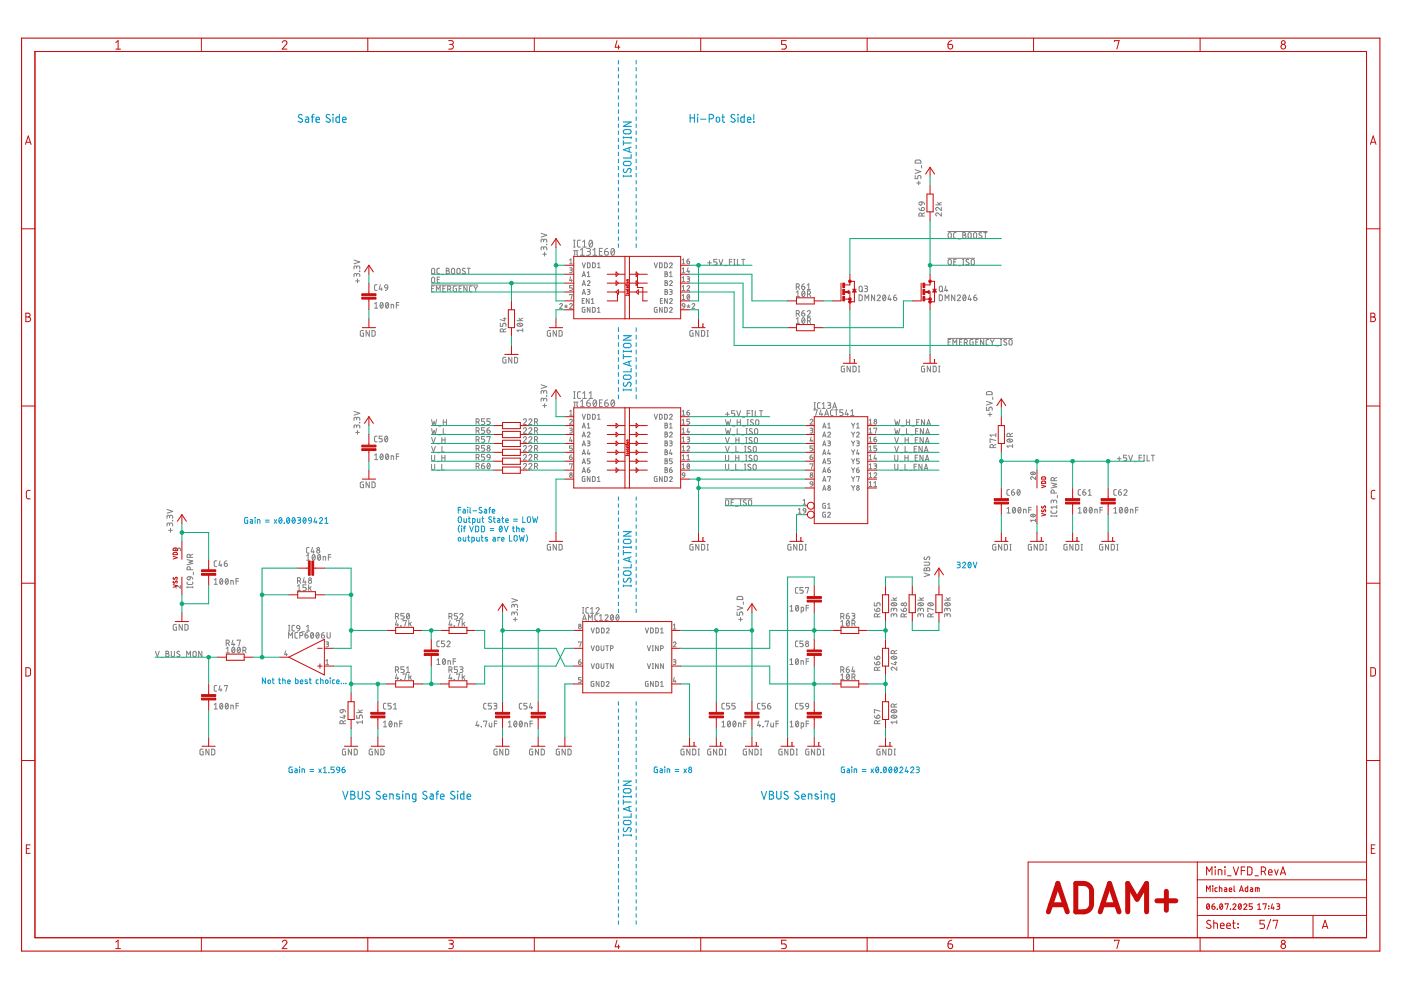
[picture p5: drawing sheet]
<svg xmlns="http://www.w3.org/2000/svg" width="297mm" height="210mm" viewBox="0 0 297 210" stroke-linecap="round" stroke-linejoin="round" font-family="sans-serif">
<g fill="none" stroke="#0696d7" stroke-width=".21">
<path d="M131.1 12.8v.8M131.1 14.3v.8M131.1 15.8v.8M131.1 17.3v.8M131.1 18.8v.8M134.9 12.8v.8M134.9 14.3v.8M134.9 15.8v.8M134.9 17.3v.8M134.9 18.8v.8M131.1 20.3v.7M131.1 21.8v.7"/>
<path d="M131.1 23.3v.7M131.1 24.8v.7M131.1 26.3v.7M131.1 27.8v.7M131.1 29.3v.7M131.1 30.8v.7M131.1 32.3v.7M131.1 33.8v.7M131.1 35.3v.7M131.1 36.7v.8M131.1 38.2v.8M131.1 39.8v.7"/>
<path d="M134.9 20.3v.7M134.9 21.8v.7M134.9 23.3v.7M134.9 24.8v.7M134.9 26.3v.7M134.9 27.8v.7M134.9 29.3v.7M134.9 30.8v.7M134.9 32.3v.7M134.9 33.8v.7M134.9 35.3v.7M134.9 36.7v.8"/>
<path d="M134.9 38.2v.8M134.9 39.8v.7M131.1 41.3v.7M131.1 42.7v.8M131.1 44.2v.8M131.1 45.7v.8M131.1 47.2v.8M131.1 48.7v.8M131.1 50.2v.8M131.1 51.7v.8M134.9 41.3v.7M134.9 42.7v.8"/>
<path d="M134.9 44.2v.8M134.9 45.7v.8M134.9 47.2v.8M134.9 48.7v.8M134.9 50.2v.8M134.9 51.7v.8M131.1 69.5v.8M131.1 71.1v.8M131.1 72.6v.9M131.1 74.2v.9M131.1 75.8v.8M131.1 77.4v.8"/>
<path d="M131.1 79v.8M134.9 69.5v.8M134.9 71.1v.8M134.9 72.6v.9M134.9 74.2v.9M134.9 75.8v.8M134.9 77.4v.8M134.9 79v.8M131.1 80.6v.8M131.1 82.1v.9M131.1 83.7v.9M134.9 80.6v.8"/>
<path d="M134.9 82.1v.9M134.9 83.7v.9M52.5 109.7l-.6 .2-.1 .8 .2 .2 .5 .1v-.7h-.2M53.1 110.2h.4l.1 .1v.7l-.5-.1v-.3l.5-.1M54 109.7h.1M54.1 110.2v.8M54.6 111v-.8l.5 .1v.7M56.3 110.3h.8M56.3 110.7h.8M58.1 110.2l.6 .8M58.7 110.2l-.6 .8M59.3 109.8h.1a.6 .6 0 0 1 .4 .6 .6 .6 0 0 1-.4 .5l-.3-.6z"/>
<path d="M59.7 110l-.5 .7M60.2 111h.1M60.9 109.8h.1a.6 .6 0 0 1 .4 .6 .6 .6 0 0 1-.4 .5l-.3-.6zM61.4 110l-.6 .7M62.1 109.8a.6 .6 0 0 1 .5 .6 .6 .6 0 0 1-.5 .5l-.2-.6zM62.5 110l-.5 .7M63.1 109.7l.5 .1 .1 .2-.1 .3h-.4M63.4 110.3l.3 .1v.4l-.6 .2M64.4 109.8l.2-.1a.66 .66 0 0 1 .3 .7 .66 .66 0 0 1-.4 .5l-.3-.6zM64.8 110l-.5 .7M65.5 109.8h.4l.2 .6-.6-.1zM66.1 110.4l-.1 .3-.5 .3"/>
<path d="M66.8 109.7l-.2 1h.6M67 110.4v.6M67.7 110a.33 .33 0 0 1 .5-.2 .33 .33 0 0 1 .1 .5l-.6 .7h.7M68.9 111h.7M68.9 110l.3-.3v1.3M97.2 108.1h.5M97.3 114h.3l.1 .2-.2 .5-.3-.2zM97.3 109.6h.3l.2 .3v.7l-.2 .2-.3-.1-.1-.3zM97.4 111.4l-.2 .7 .2 .8M97.7 107.6h-.5v1.2M97.8 111.5h.1M97.9 112v.8"/>
<path d="M98.2 108h.4l.1 .2v.6h-.5l-.1-.4 .6-.1M98.2 113.9v.7l.2 .1h.3v-.8M98.3 112h.4M98.4 110v.6l.2 .2h.3v-.8M98.7 111.5l-.3 .1v1.2M99.1 107.6h.1M99.2 108v.8M99.2 113.9h.4M99.3 113.5v1.1l.3 .1M99.3 110h.4M99.4 109.6v1l.3 .2M99.6 111.5l.4 1.3 .4-1.3"/>
<path d="M99.7 107.6v1l.1 .2M100 114.7l.5-.1v-.6l-.5-.1v1.2M100.2 110.8l.5-.1-.1-.7h-.4v1.2M100.3 108.3h.8M100.8 111.5l.5 .1 .2 .1v.8l-.2 .2-.5 .1zM101.1 113.9v.7l.2 .1h.3v-.8M101.2 110v.7l.2 .1h.3v-.8M102 113.9h.4M102.1 111.5l.4 .1 .2 .1v.8l-.2 .2-.4 .1zM102.2 107.7l-.5-.1-.1 .2 .6 .6a.34 .34 0 0 1-.2 .4 .34 .34 0 0 1-.5-.2M102.2 113.5v1l.2 .2M102.2 110h.4"/>
<path d="M102.3 109.6v1l.3 .2M102.7 108h.4l.1 .2v.6h-.4l-.1-.4 .5-.1M103.3 114l-.3-.1-.2 .2 .6 .3v.2l-.6 .1M103.6 108h.4M103.9 112.5h.8M103.9 112.1h.8M104 107.6l-.2 .1v1.1M104.2 109.7l-.4-.1-.2 .2 .5 .5a.33 .33 0 0 1 0 .5 .33 .33 0 0 1-.5-.2M104.4 108.4h.5a.29 .29 0 0 0-.2-.4 .29 .29 0 0 0-.3 .2v.5l.5 .1M104.5 113.9l.4 .1 .1 .1v.6h-.4l-.1-.3 .5-.1M104.6 110h.4M104.7 109.6v1l.3 .2"/>
<path d="M105.5 110h.4l.1 .2v.6l-.4-.1-.1-.3 .5-.1M106 111.6l.2-.1a.66 .66 0 0 1 .3 .7 .66 .66 0 0 1-.4 .5l-.3-.6zM106 114.1v-.2h-.4v.8M106.3 114.3h.6a.28 .28 0 0 0-.2-.4 .28 .28 0 0 0-.4 .3l.1 .4 .5 .1M106.4 110h.4M106.4 111.8l-.5 .7M106.5 109.6v1l.3 .2M106.9 111.5l.4 1.3 .4-1.3M107.2 110.4h.6a.28 .28 0 0 0-.2-.4 .28 .28 0 0 0-.4 .2l.1 .5 .5 .1M108 113.5v1.2h.6M108.7 112h.4M108.8 111.5v1.1l.3 .2"/>
<path d="M108.9 110.5h.8M108.9 110.1h.8M109.1 113.6h.4l.2 .3v.5l-.3 .3h-.3l-.1-.3zM109.5 112h.5l.1 .8M109.5 111.5v1.3M110.1 113.5l.3 1.2 .2-.8 .3 .8 .3-1.2M110.6 112.4h.5a.29 .29 0 0 0-.2-.4 .29 .29 0 0 0-.3 .2v.4l.5 .2M110.8 109.6v1.2h.6M111.6 113.4l.3 .7-.3 .8M111.9 109.6h.3l.3 .3-.1 .7-.2 .2-.3-.1-.1-.3zM112.9 109.6l.3 1.2 .3-.8 .2 .8 .3-1.2M131.1 105.3v.8"/>
<path d="M131.1 106.8v.8M131.1 108.3v.8M131.1 109.8v.8M131.1 111.3v.7M131.1 112.8v.7M131.1 114.3v.7M131.1 115.8v.7M131.1 117.2v.8M131.1 118.7v.8M134.9 105.3v.8M134.9 106.8v.8M134.9 108.3v.8"/>
<path d="M134.9 109.8v.8M134.9 111.3v.7M134.9 112.8v.7M134.9 114.3v.7M134.9 115.8v.7M134.9 117.2v.8M134.9 118.7v.8M202.9 119.2h.5l.2 .2-.2 .3h-.3M203.2 119.7l.3 .1v.5l-.6 .1M204.1 119.5a.33 .33 0 0 1 .4-.3 .33 .33 0 0 1 .1 .5l-.5 .7h.6M205.4 119.3l.1-.1a.6 .6 0 0 1 .4 .6 .6 .6 0 0 1-.4 .6l-.3-.6zM205.8 119.5l-.5 .6"/>
<path d="M206.3 119.2l.4 1.2 .4-1.2M131.1 120.2v.8M131.1 121.7v.7M131.1 123.2v.8M131.1 124.7v.7M131.1 126.2v.7M131.1 127.7v.7M131.1 129.2v.7M134.9 120.2v.8M134.9 121.7v.7M134.9 123.2v.8M134.9 124.7v.7"/>
<path d="M134.9 126.2v.7M134.9 127.7v.7M134.9 129.2v.7M56.3 143.7v1.2l-.7-1.2v1.2M56.9 144.2l.4 .1v.5l-.2 .1-.3-.1zM57.7 144.1h.4M57.8 143.7l.1 1.1 .2 .1M59.1 144.1h.4M59.2 143.7v1.1l.3 .1M59.9 144.1l.6 .2v.6M59.9 143.7v1.2M61 144.5h.5a.29 .29 0 0 0-.2-.3 .29 .29 0 0 0-.3 .2l.1 .5h.4"/>
<path d="M62.7 143.7v1.2h.4l.1-.6-.5-.2M63.7 144.5h.5a.28 .28 0 0 0-.2-.3 .28 .28 0 0 0-.3 .2l.1 .5h.4M65.2 144.2h-.5v.1l.4 .3 .1 .2-.5 .1M65.6 144.1h.4M65.7 143.7v1.1l.3 .1M67.5 144.1l-.4 .1-.1 .1 .1 .5 .4 .1M68 144.1l.5 .2v.6M68 143.7v1.2M70 143.7h.1M70 144.1v.8M71 144.1l-.4 .1-.1 .1v.5l.5 .1M71.4 144.5h.5a.28 .28 0 0 0-.2-.3 .28 .28 0 0 0-.3 .2v.4l.5 .1"/>
<path d="M72.3 144.9h.1M72.8 144.9h.1M73.3 144.9h.1M131.1 148.8v.7M131.1 150.3v.7M131.1 151.8v.7M131.1 153.3v.7M131.1 154.8v.7M131.1 156.3v.7M131.1 157.8v.7M131.1 159.3v.7M134.9 148.8v.7"/>
<path d="M134.9 150.3v.7M134.9 151.8v.7M134.9 153.3v.7M134.9 154.8v.7M134.9 156.3v.7M134.9 157.8v.7M134.9 159.3v.7M62 162.6l-.7 .2v.8l.1 .2h.6v-.6h-.3M62.5 163h.4l.1 .2v.6h-.4l-.1-.3 .5-.1M63.5 162.6h.1M63.5 163v.8M64 163.8v-.8l.5 .1 .1 .7"/>
<path d="M65.7 163.2h.8M65.7 163.6h.8M67.6 163l.5 .8M68.1 163l-.5 .8M68.6 163.8h.6M68.6 162.9l.3-.3v1.2M69.7 163.8h.1M70.9 162.6h-.7v.6h.4a.34 .34 0 0 1 .3 .3 .34 .34 0 0 1-.3 .3h-.4M71.5 162.7h.4l.1 .6-.6-.1zM72 163.3l-.1 .3-.4 .2M72.5 163.2h.4a.34 .34 0 0 1 .3 .3 .34 .34 0 0 1-.4 .3 .34 .34 0 0 1-.3-.3zM73 162.6a.51 .51 0 0 0-.5 .6"/>
<path d="M131.1 160.8v.7M131.1 162.3v.7M131.1 163.8v.7M131.1 165.3v.7M131.1 166.8v.7M131.1 168.3v.7M131.1 169.8v.7M131.1 171.3v.7M131.1 172.8v.7M131.1 174.3v.7M131.1 175.7v.8M131.1 177.2v.8"/>
<path d="M131.1 178.8v.7M134.9 160.8v.7M134.9 162.3v.7M134.9 163.8v.7M134.9 165.3v.7M134.9 166.8v.7M134.9 168.3v.7M134.9 169.8v.7M134.9 171.3v.7M134.9 172.8v.7M134.9 174.3v.7M134.9 175.7v.8"/>
<path d="M134.9 177.2v.8M134.9 178.8v.7M139.4 162.6l-.7 .2v.8l.2 .2h.5v-.6h-.2M140 163h.3l.1 .2v.6h-.4l-.1-.3 .5-.1M140.9 162.6h.1M140.9 163v.8M141.5 163.8v-.8l.5 .1v.7M143.1 163.2h.8M143.1 163.6h.8M145 163l.5 .8M145.5 163l-.5 .8M179 162.6l-.6 .2v.8l.1 .2h.5v-.6h-.2"/>
<path d="M179.6 163h.4l.1 .2v.6h-.4l-.1-.3 .5-.1M180.6 162.6h.1M180.6 163v.8M181.1 163.8v-.8l.5 .1v.7M182.8 163.2h.8M182.8 163.6h.8M184.7 163l.5 .8M185.2 163l-.5 .8M185.8 162.7l.2-.1a.66 .66 0 0 1 .3 .6 .66 .66 0 0 1-.4 .6l-.2-.6zM186.2 162.9l-.5 .7M186.8 163.8h.1M187.4 162.7l.2-.1a.65 .65 0 0 1 .3 .6 .65 .65 0 0 1-.4 .6l-.2-.6z"/>
<path d="M187.9 162.9l-.6 .7M188.6 162.7l.1-.1a.61 .61 0 0 1 .4 .6 .61 .61 0 0 1-.4 .6l-.3-.6zM189 162.9l-.5 .7M189.8 162.7v-.1a.61 .61 0 0 1 .5 .6 .61 .61 0 0 1-.5 .6l-.2-.6zM190.2 162.9l-.5 .7M190.8 162.9a.33 .33 0 0 1 .4-.3 .33 .33 0 0 1 .1 .6l-.5 .6h.6M192.2 162.6l-.3 1h.7M192.4 163.3v.5M193.1 162.9a.33 .33 0 0 1 .4-.3 .33 .33 0 0 1 .2 .6l-.6 .6h.7M194.2 162.6h.6l.1 .2-.1 .3-.4 .1M194.6 163.2l.2 .1v.4l-.6 .1M131.1 180.3v.7"/>
<path d="M131.1 181.8v.7M131.1 183.2v.8M131.1 184.7v.8M131.1 186.2v.8M131.1 187.7v.8M131.1 189.2v.8M131.1 190.7v.8M131.1 192.2v.8M131.1 193.7v.8M131.1 195.2v.8M134.9 180.3v.7M134.9 181.8v.7"/>
<path d="M134.9 183.2v.8M134.9 184.7v.8M134.9 186.2v.8M134.9 187.7v.8M134.9 189.2v.8M134.9 190.7v.8M134.9 192.2v.8M134.9 193.7v.8M134.9 195.2v.8"/>
<circle cx="69.2" cy="144.5" r=".36"/>
<circle cx="146.3" cy="162.9" r=".28"/>
<circle cx="146.3" cy="163.5" r=".34"/>
</g>
<g fill="none" stroke="#0696d7" stroke-width=".23">
<path d="M64.1 24.4a.42 .42 0 0 0-.6-.1 .42 .42 0 0 0-.1 .6l.6 .3a.42 .42 0 0 1 0 .7 .42 .42 0 0 1-.6-.1l-.2-.1M64.8 24.8l.6 .2v.9l-.6-.1v-.4l.6-.1M66 24.8h.6M66.6 24.3l-.4 .1v1.5M67 25.4h.7a.38 .38 0 0 0-.2-.6 .38 .38 0 0 0-.5 .4l.1 .6 .6 .1M70 24.4l-.6-.1-.2 .3 .1 .3 .6 .3a.38 .38 0 0 1 .1 .6 .38 .38 0 0 1-.5 .1l-.4-.2M70.6 24.3h.1zM70.6 24.8v1.1M72 24.3v1.6h-.6l-.2-.3v-.6l.2-.2h.6M72.6 25.4h.8a.39 .39 0 0 0-.3-.6 .39 .39 0 0 0-.5 .4l.1 .6 .7 .1M132.2 29v.4M132.2 29.8v1"/>
<path d="M132.2 37.2v.3M132.2 37.3h1.6M132.2 30.3h1.6M132.2 29.2h1.6M132.2 25.9h1.6l-1.6 .9h1.6M132.3 35.8a.42 .42 0 0 0-.1 .6 .42 .42 0 0 0 .6 .1l.3-.6a.45 .45 0 0 1 .7 0 .45 .45 0 0 1-.2 .7M132.3 34.3l1-.1a.46 .46 0 0 1 .5 .5 .46 .46 0 0 1-.5 .4l-1-.1-.1-.4zM132.3 27.6l1-.1a.46 .46 0 0 1 .5 .4 .46 .46 0 0 1-.5 .5l-1-.1-.1-.4zM133.4 31.3v.9M133.8 29v.4M133.8 32.8v.7h-1.6M133.8 37.2v.3"/>
<path d="M133.8 31.2l-1.6 .5 1.6 .6M146.3 24.3v1.6M146.3 25h.9M147.2 24.3v1.6M147.9 24.3h.1zM147.9 24.8v1.1M148.5 25.3h1.2M150.4 25.2h.4a.47 .47 0 0 0 .5-.5 .47 .47 0 0 0-.5-.4h-.4v1.6M152 24.9h.5l.1 .6a.37 .37 0 0 1-.4 .4 .37 .37 0 0 1-.4-.4zM153.1 24.8h.5M153.2 24.3l.1 1.5 .3 .1M155.8 24.4a.42 .42 0 0 0-.6-.1 .42 .42 0 0 0-.1 .6l.6 .3a.38 .38 0 0 1 .1 .6 .38 .38 0 0 1-.5 .1l-.3-.2"/>
<path d="M156.4 24.3h.1zM156.5 24.8v1.1M157.8 24.3v1.6h-.6l-.1-.3v-.6l.1-.2h.6M158.5 25.4h.7a.38 .38 0 0 0-.3-.6 .38 .38 0 0 0-.4 .4v.6l.7 .1M159.8 25.8l.1 .1zM159.8 24.3v1.1M132.2 74.3v.4M132.2 75.2v.9M132.2 75.6h1.6M132.2 74.5h1.6M132.2 71.2h1.6l-1.6 .9h1.6M132.3 79.7l1-.2a.46 .46 0 0 1 .5 .5 .46 .46 0 0 1-.5 .4l-1-.1-.1-.3z"/>
<path d="M132.3 72.9l1-.1a.47 .47 0 0 1 .5 .5 .47 .47 0 0 1-.5 .4l-1-.1-.1-.3zM133.4 76.7v.8M133.8 74.3v.4M133.8 78.1v.7h-1.6M133.8 76.5l-1.6 .6 1.6 .5M132.2 82.7h1.6M132.2 82.5v.3M132.3 81.1l-.1 .6 .3 .2 .3-.1 .3-.6a.45 .45 0 0 1 .7 .1 .45 .45 0 0 1-.2 .6M133.8 82.5v.3M132.2 115.8v.4M132.2 116.7v.9M132.2 117.2h1.6"/>
<path d="M132.2 116h1.6M132.2 112.7h1.6l-1.6 1h1.6M132.3 114.5l1-.2a.46 .46 0 0 1 .5 .5 .46 .46 0 0 1-.5 .5l-1-.2-.1-.3zM133.4 118.2v.8M133.8 115.8v.4M133.8 119.6v.8h-1.6M133.8 118.1l-1.6 .5 1.6 .6M132.2 124v.4M132.2 124.2h1.6M132.3 122.7a.42 .42 0 0 0-.1 .5 .42 .42 0 0 0 .6 .2l.3-.7a.42 .42 0 0 1 .6 0 .42 .42 0 0 1 0 .6l-.1 .2M132.3 121.2l1-.1a.47 .47 0 0 1 .5 .4 .47 .47 0 0 1-.5 .5l-1-.1-.1-.4zM133.8 124v.4"/>
<path d="M72.7 167.8l.5 1.6 .6-1.6M74.4 167.8h.4a.37 .37 0 0 1 .4 .3 .37 .37 0 0 1-.4 .4 .47 .47 0 0 1 .5 .5 .47 .47 0 0 1-.5 .4h-.4zM74.4 168.5h.4M75.9 167.8v1.2a.46 .46 0 0 0 .5 .4 .46 .46 0 0 0 .4-.4v-1.2M78.3 167.9a.41 .41 0 0 0-.6-.1 .41 .41 0 0 0 0 .7l.5 .2a.45 .45 0 0 1-.1 .8 .45 .45 0 0 1-.6-.3M80.6 167.9l-.6-.1-.2 .3 .2 .4 .5 .2a.45 .45 0 0 1-.1 .8 .45 .45 0 0 1-.6-.3M81.2 168.9h.8a.39 .39 0 0 0-.3-.5 .39 .39 0 0 0-.5 .3l.1 .7h.7M82.6 169.4v-1.1l.7 .2 .1 .9M84.7 168.4h-.6l-.1 .2 .7 .5 .1 .2-.3 .1h-.5M85.3 167.8l.1 .1zM85.4 168.3v1.1M86 169.4v-1.1l.7 .2 .1 .9"/>
<path d="M88.2 169.4h-.6l-.1-.1v-.9l.7-.1-.1 1.6-.6 .1M90.5 167.9a.42 .42 0 0 0-.6-.1 .42 .42 0 0 0-.1 .6l.6 .3a.39 .39 0 0 1 .1 .6 .39 .39 0 0 1-.5 .1l-.4-.2M91.2 168.3l.6 .1v.2v.8h-.5l-.2-.2 .1-.3 .6-.1M92.4 168.3h.6M93 167.8l-.4 .2v1.4M93.4 168.9h.7a.39 .39 0 0 0-.2-.6 .39 .39 0 0 0-.5 .4l.1 .7h.6M96.4 167.9a.41 .41 0 0 0-.7-.1 .41 .41 0 0 0 .1 .7l.5 .2a.42 .42 0 0 1 0 .7 .42 .42 0 0 1-.6-.1l-.2-.1M97 167.8l.1 .1zM97 168.3v1.1M98.4 167.8v1.6h-.6l-.2-.2 .1-.8 .7-.1M99 168.9h.8a.39 .39 0 0 0-.3-.5 .39 .39 0 0 0-.5 .3l.1 .7h.7M132.2 168.7v.4"/>
<path d="M132.2 169.6v.9M132.2 176.9v.4M132.2 177.1h1.6M132.2 170.1h1.6M132.2 168.9h1.6M132.2 165.6h1.6l-1.6 .9h1.6M132.3 175.5a.42 .42 0 0 0-.1 .6 .42 .42 0 0 0 .6 .1l.3-.6a.45 .45 0 0 1 .7 .1 .45 .45 0 0 1-.2 .7M132.3 174.1l1-.2a.46 .46 0 0 1 .5 .5 .46 .46 0 0 1-.5 .5l-1-.2-.1-.3zM132.3 167.3l1-.1a.46 .46 0 0 1 .5 .5 .46 .46 0 0 1-.5 .4l-1-.1-.1-.3zM133.4 171.1v.8M133.8 168.7v.4M133.8 172.5v.7h-1.6"/>
<path d="M133.8 176.9v.4M133.8 170.9l-1.6 .6 1.6 .6M161.4 167.8l.6 1.6 .5-1.6M163.1 167.8h.5a.37 .37 0 0 1 .4 .3 .37 .37 0 0 1-.4 .4 .47 .47 0 0 1 .5 .5 .47 .47 0 0 1-.5 .4h-.5zM163.1 168.5h.5M164.7 167.8v1.2a.46 .46 0 0 0 .4 .4 .46 .46 0 0 0 .5-.4v-1.2M167 167.9a.41 .41 0 0 0-.6-.1 .41 .41 0 0 0 .1 .7l.5 .2a.42 .42 0 0 1 0 .7 .42 .42 0 0 1-.6-.1l-.2-.1M169.3 167.9l-.4-.1-.3 .3v.3l.6 .3a.45 .45 0 0 1 0 .8 .45 .45 0 0 1-.7-.3M170 168.9h.7a.39 .39 0 0 0-.2-.5 .39 .39 0 0 0-.5 .3l.1 .7h.6M171.4 169.4v-1.1l.7 .2v.9M173.4 168.4h-.5l-.1 .2 .7 .5v.2l-.2 .1h-.5M174.1 167.8l.1 .1z"/>
<path d="M174.1 168.3v1.1M174.8 169.4v-1.1l.7 .2v.9M176.9 169.4h-.5l-.2-.1 .1-.9 .6-.1v1.6l-.6 .1"/>
</g>
<g fill="none" stroke="#808080" stroke-width=".21">
<path d="M194 37.2v.7h.6v-.4a.33 .33 0 0 1 .3-.3 .33 .33 0 0 1 .3 .3v.4M194 36l1.2 .4-1.2 .4M194.1 34h1.1v.6h-1.2zM194.4 38.8h.8M194.8 38.4v.8M195.4 35.1v.5M75.1 55.1l1.2 .4-1.2 .4M75.4 59.6h.8M75.6 58.3l.1-.2h.5l.1 .6M75.6 58.5v-.4l-.3-.1-.2 .3v.4M75.6 56.7l.3-.3h.3l.1 .6M75.6 56.9v-.4l-.3-.1-.2 .2v.4"/>
<path d="M75.8 59.2v.8M76.3 57.5h.1M91.5 58.9l.3-.1 .3 .1v.9l-.2 .2-.4-.2zM91.6 56.9h.3l.2 .2v.8l-.2 .2-.4-.2zM92.7 59.3h.4M93.2 56.9h-.4l-.2 .2 .1 .8 .5 .2M93.2 58.8h-.5v1.2h.5M93.6 58.2h.5M94.6 56.9l.6 .1v.3l-.2 .1 .3 .3-.2 .3-.5 .1zM94.6 57.4h.4M95.8 56.9h.5l.1 .3v.7l-.3 .2-.3-.1-.1-.3zM97 56.9h.4l.2 .3-.1 .7-.2 .2-.3-.1-.1-.3z"/>
<path d="M98.6 57l-.4-.1-.2 .2 .6 .5a.33 .33 0 0 1-.1 .5 .33 .33 0 0 1-.5-.2M99.1 56.9h.6M99.4 56.9v1.2M114.7 49.5l1.2 .4-1.2 .4M115.1 53.9h.8M115.3 52.7l.1-.3 .3-.1 .2 .2v.5M115.3 52.9l-.1-.4-.3-.2-.2 .2v.5M115.3 51l.1-.2h.4l.1 .6M115.3 51.2l-.1-.4-.3-.1-.2 .1v.6M115.5 53.5v.8M115.9 51.8h.1M120.8 56.8h.4l.1 .2-.1 .2-.3 .1"/>
<path d="M120.8 55.1l.3-.2v1M120.8 55.9h.5M121 58.7l-.2 .8h.5M121.1 57.3l.2 .1v.3l-.5 .1M121.2 59.2v.5M121.6 53.1h1M121.6 52.4h.3M121.6 50.9h.3M121.8 50.9v1.5M121.9 53.1v.9l-.2 .1M122.3 53.1v.9l.2 .1M123.1 50.9h-.5l-.2 .4v.9l.2 .2h.5"/>
<path d="M123.1 53l.4-.3v1.4M123.1 54.1h.8M123.4 55.7l.4 1.1 .3-1.1M123.4 58.7l.4-1.1 .3 1.1M123.5 58.4h.5M123.5 52.4h.8M123.5 51.3l.4-.4v1.5M124.4 52.7h.6l.2 .2-.2 .4h-.5M124.5 59.7a.28 .28 0 0 1 .4-.2 .28 .28 0 0 1 .1 .5l-.5 .5h.6M124.5 57.8l.3-.2v1.1M124.5 58.7h.6M124.5 55.7l.6 .2v.7l-.2 .1-.4 .1z"/>
<path d="M124.8 53.3a.4 .4 0 0 1 .4 .4 .4 .4 0 0 1-.4 .4h-.4M125 51l.1-.1a.71 .71 0 0 1 .6 .5 .71 .71 0 0 1-.2 .8l-.2 .2a.91 .91 0 0 1-.3-1.4zM125.6 51.3l-.7 .8M125.6 55.7l.6 .2v.7l-.2 .1-.4 .1zM125.7 54.1h.8M125.7 53l.4-.3v1.4M126.7 56l.3-.3v1.1M126.7 56.8h.6M127.1 53.3h.5M127.7 52.7h-.6v1.4h.6M128.2 53.3h.5a.41 .41 0 0 1 .3 .5 .41 .41 0 0 1-.4 .3 .41 .41 0 0 1-.4-.4zM128.8 52.7l-.3 .1-.3 .5"/>
<path d="M129.7 52.8l.2-.1a.79 .79 0 0 1 .4 .7 .79 .79 0 0 1-.5 .7l-.3-.7zM130.2 53l-.6 .8M138.7 55.7l.3 1.1 .4-1.1M139.8 55.7l.6 .2v.7l-.2 .1-.4 .1zM140.9 55.7l.6 .2v.7l-.2 .1-.4 .1zM141 59.5l.5 .1v.3l-.2 .1 .3 .2-.2 .3h-.4zM141 57.6l.5 .1v.3l-.2 .1 .3 .2-.2 .3-.4 .1zM141 60h.3M141 58.1h.3M141.9 59.7a.29 .29 0 0 1 .5-.2 .29 .29 0 0 1 .1 .5l-.6 .5h.6M141.9 56a.29 .29 0 0 1 .5-.3 .29 .29 0 0 1 .1 .5l-.6 .6h.6M141.9 57.8l.3-.2v1.1"/>
<path d="M141.9 58.7h.6M144.6 55.1l.3-.2v1M144.6 57l.3-.2v1M144.6 58.9l.3-.2v1M144.6 55.9h.6M144.6 57.8h.6M144.6 59.7h.6M145.6 58.7l.6 .1-.1 .3h-.3M145.6 55.4h.4a.29 .29 0 0 1 .2 .3 .29 .29 0 0 1-.3 .2 .29 .29 0 0 1-.3-.3zM145.9 56.8l-.3 .8h.6M145.9 59.1l.3 .3v.2l-.6 .1M146 57.4v.4"/>
<path d="M146.1 54.9l-.3 .1-.2 .4M150 55.7h.8M150.4 55.3v.8M152 55h-.7v.5h.4a.34 .34 0 0 1 .3 .4 .34 .34 0 0 1-.3 .3h-.4M152.4 55l.4 1.2 .4-1.2M153.6 56.3h.6M154.6 55.5h.6M155.2 55h-.6v1.2M155.6 56.2h.3M155.6 55h.3M155.7 55v1.2M156.3 55v1.2h.6"/>
<path d="M157.2 55h.7M157.6 55v1.2M194.8 44.1a.51 .51 0 0 0 .5 .5M194.9 42.9l.6-.1v.4a.34 .34 0 0 1-.5 .3 .34 .34 0 0 1-.1-.6zM195.4 44a.34 .34 0 0 1 .6 .2 .34 .34 0 0 1-.3 .4h-.4zM195.5 45.8l-.2-.6-.2-.1-.3 .2v.5h1.2M195.5 42.8l.4 .2 .1 .3M196 45.1l-.5 .3M198.4 43.4h1.2M198.8 42.9l.4 .5M199.6 45.1v.7l-.7-.6a.33 .33 0 0 0-.5 .1 .33 .33 0 0 0 .2 .5M199.6 44v.6l-.7-.5a.33 .33 0 0 0-.5 .1 .33 .33 0 0 0 .2 .4"/>
<path d="M199.6 42.9l-.6 .3M201 54.8h5.6M201 49.1h8.3M201.1 55.1l.3-.1 .3 .3v.7l-.3 .2-.3-.1-.1-.2zM201.1 49.4l.3-.1 .3 .4v.6l-.3 .2h-.3l-.1-.3zM202.2 55.5h.4M202.7 49.3l-.4 .1-.1 .2v.8l.5 .1M202.8 55h-.6v1.2h.6M203.1 50.7h.5M203.1 56.3h.6M204.1 56.2h.3M204.1 55h.3"/>
<path d="M204.1 49.3h.5l.1 .2-.2 .3 .3 .3-.2 .4h-.5zM204.1 49.8h.4M204.2 55v1.2M205.4 55.1l-.4-.1-.2 .2 .5 .5a.3 .3 0 0 1 .1 .4 .3 .3 0 0 1-.5 0l-.1-.1M205.4 49.4l.3-.1 .2 .2v.8l-.2 .2-.4-.2zM206 55.1h.5l.1 .2-.1 .7-.2 .2-.4-.2zM206.5 49.4l.3-.1 .3 .2v.8l-.3 .2-.4-.2zM208.1 49.4l-.4-.1-.1 .3 .5 .4a.3 .3 0 0 1 0 .5 .3 .3 0 0 1-.5-.1h-.1M208.6 49.3h.7M208.9 49.3v1.2M77.1 70.1l-.7 .1 .1 1 .6 .1v-.7h-.2M78.3 70.1v1.2l-.7-1.2v1.2"/>
<path d="M78.9 70.1l.6 .2v.8l-.2 .2h-.4zM79.4 64.4l.4-.3v1.2M79.4 65.3h.7M79.9 60.4h-.4l-.1 .2 .1 .9 .4 .1M80.6 60.4l-.2 .9h.6M80.7 64.2l.2-.1a.71 .71 0 0 1 0 1.2 .77 .77 0 0 1-.2-1.1zM80.9 61v.6M81.2 64.4l-.6 .7M81.7 60.4h.4l.1 .6h-.6zM81.9 64.2h.1a.61 .61 0 0 1 .4 .5 .61 .61 0 0 1-.4 .6l-.3-.6zM82.2 61l-.1 .4-.4 .2M82.3 64.4l-.5 .7"/>
<path d="M82.9 65.3v-.8l.5 .1 .1 .7M84 64.7h.6M84.6 64.1h-.6v1.2M91.4 60.4h9.9M91.5 61.2h.4M92 60.6h-.5v1.2h.5M92.5 61.8v-1.2l.4 .7 .4-.7v1.2M93.9 61.2h.4M94.4 60.6h-.5v1.2h.5M94.9 61.3l.6-.1v-.4l-.6-.2v1.2M95.3 61.3l.3 .5M96.8 60.6l-.7 .2 .1 1h.6v-.6h-.2"/>
<path d="M97.3 61.2h.4M97.9 60.6h-.6v1.2h.6M99 60.6v1.2l-.7-1.2v1.2M100.1 60.6l-.4 .1-.2 .2 .1 .8 .5 .1M100.5 60.6l.4 .6M100.9 61.2v.6M101.3 60.6l-.4 .6M106.1 68.5v.7h.5v-.4a.35 .35 0 0 1 .3-.3 .35 .35 0 0 1 .4 .3v.4M106.7 70.4l-.1-.6-.3-.1-.2 .2v.5h1.2M106.7 67.6h.6M107 67.4v.6l-.9-.2M107.3 75.8l-.7 .1v.8l.2 .2 .5 .1v-.7h-.2"/>
<path d="M107.3 69.7l-.6 .3M108.5 75.8v1.2l-.7-1.2v1.2M109.1 75.8h.4l.2 .2v.8l-.2 .1-.4 .1zM109.6 68h1.2M109.7 68.7a.66 .66 0 0 1 1.1 .3 .66 .66 0 0 1-.6 .2 .66 .66 0 0 1-.6-.5zM109.9 68.6l.7 .5M110 67.5l.4 .5M110.8 70h-1.2l.3 .4M110.8 69.7v.7M110.8 67.5l-.5 .3M116.7 70.1l-.6 .1v1l.6 .1v-.7h-.2M118 70.1v1.2l-.7-1.2v1.2"/>
<path d="M118.5 70.1h.5l.2 .2v.8l-.2 .2h-.5zM118.7 64.6a.28 .28 0 0 1 .3-.2 .28 .28 0 0 1 .1 .4l-.4 .6h.5M119.7 64.9l.3 .1M120 64.6v.4M120 65l.2 .2M120 65l-.2 .2M120.3 64.9l-.3 .1M120.8 64.6a.29 .29 0 0 1 .3-.2 .29 .29 0 0 1 .2 .4l-.5 .6h.5M120.8 62.6v-.2h.5l-.2 1.1M121.3 60.6h-.5v.4h.3l.2 .3-.1 .3h-.4M123.4 63.8h.4M123.4 60.5l.4-1 .3 1"/>
<path d="M123.4 62.4l.4-1 .3 1M123.5 60.3h.5M123.5 62.2h.5M123.9 63.3h-.5v1h.5M124 65.2l-.5 .1v.9h.5v-.6h-.2M124.5 61.4h.5l.1 .2-.1 .2h-.4M124.8 61.8l.2 .2 .1 .2-.2 .2h-.4M124.9 63.3v1l-.6-1v1M125.1 65.2v1l-.6-1v1M125.4 64.3h.5M125.4 63.5l.3-.2v1M125.6 65.2l.6 .1v.7l-.2 .2h-.4z"/>
<path d="M126.7 65.4l.3-.2v1M126.7 66.2h.5M139.3 65.2l-.5 .1-.1 .7 .2 .2h.4v-.6h-.2M140 63.8h.4M140.4 65.2v1l-.6-1v1M140.5 63.3h-.5v1h.5M140.9 65.2l.6 .1v.7l-.2 .2h-.4zM141 61.4l.5 .1v.2l-.2 .1 .2 .2 .1 .2-.3 .2h-.3zM141 61.8h.3M141.5 63.3v1l-.6-1v1M141.9 65.4a.29 .29 0 0 1 .5-.2 .29 .29 0 0 1 .1 .4l-.6 .6h.6M141.9 63.5a.29 .29 0 0 1 .5-.2 .29 .29 0 0 1 .1 .5l-.6 .5h.6"/>
<path d="M141.9 61.4h.4l.2 .2-.1 .2h-.3M142.2 61.8l.3 .2v.3l-.6 .1M144.6 63.5h.6M144.6 60.8l.3-.2v1M144.6 62.7l.3-.3v1.1M144.6 61.6h.6M144.7 64.5l.1-.2 .3 .1 .1 .5h-.5zM145.2 64.9l-.1 .3-.4 .2M145.6 60.8a.28 .28 0 0 1 .5-.2 .28 .28 0 0 1 0 .4l-.5 .6h.6M145.6 64.9l.4 .1M145.8 62.5a.53 .53 0 0 1 .4 .5 .53 .53 0 0 1-.4 .5 .77 .77 0 0 1 0-1zM146 64.6v.4"/>
<path d="M146 65l.2 .2M146 65l-.2 .2M146.2 62.7l-.5 .6M146.3 64.9l-.3 .1M146.7 64.6a.28 .28 0 0 1 .4-.2 .28 .28 0 0 1 .1 .4l-.5 .6h.6M146.9 70.1l-.6 .1v1l.6 .1v-.7h-.2M148.2 70.1v1.2l-.7-1.2v1.2M148.7 70.1l.7 .2v.8l-.2 .2h-.5zM149.9 71.3h.3M149.9 70.1h.3M150.1 70.1v1.2M168.8 60.9l.6-.2v-.4l-.6-.1v1.2"/>
<path d="M168.8 66.5l.6-.1 .1-.3-.2-.2-.5-.1v1.3M168.8 62l.4-.3v1.2M168.8 67.6l.4-.2v1.2M168.8 62.9h.7M168.8 68.6h.7M169.2 60.9l.3 .5M169.2 66.5l.3 .6M170 60.7h.4a.34 .34 0 0 1 .3 .4 .34 .34 0 0 1-.4 .3 .34 .34 0 0 1-.3-.4zM170 66.4h.4a.34 .34 0 0 1 .3 .4 .34 .34 0 0 1-.4 .2 .34 .34 0 0 1-.3-.3zM170.1 61.8l.1-.1a.6 .6 0 0 1 .5 .6 .6 .6 0 0 1-.5 .6l-.2-.6zM170.1 67.4h.1a.6 .6 0 0 1 .5 .6 .6 .6 0 0 1-.5 .5l-.2-.5zM170.5 60.2a.51 .51 0 0 0-.5 .5"/>
<path d="M170.5 65.8a.51 .51 0 0 0-.5 .6M170.6 62l-.5 .6M170.6 67.6l-.5 .7M171.2 66.1a.33 .33 0 0 1 .4-.2 .33 .33 0 0 1 .1 .5l-.5 .7h.6M171.2 60.5l.3-.3v1.2M171.2 61.4h.6M171.2 62.4l.6-.2v-.4l-.6-.1v1.2M171.2 68l.6-.1v-.4l-.6-.1v1.2M171.6 62.4l.3 .5M171.6 68l.3 .6M179 77.6l-.6 .2v1h.6v-.6h-.2M180.3 77.6v1.2l-.7-1.2v1.2"/>
<path d="M180.8 77.6l.5 .1 .2 .2v.6l-.2 .3h-.5zM182 78.8h.3M182 77.6h.3M182.1 62.5l.7 .2v.8l-.2 .2-.5 .1zM182.1 77.6v1.2M182.3 60.7h.4l.1 .3v.7l-.3 .1h-.2l-.2-.3zM182.7 61.6l.2 .2M183.3 60.6h.4l.2 .3v.2l-.5 .1M183.4 63.8v-1.3l.4 .7 .4-.7v1.3M183.6 61.2l.3 .2v.3l-.6 .1M185.4 62.5v1.3l-.6-1.3v1.3M186 62.8a.33 .33 0 0 1 .4-.2 .33 .33 0 0 1 .1 .5l-.5 .7h.6"/>
<path d="M187.3 62.6l.1-.1a.62 .62 0 0 1 .4 .6 .62 .62 0 0 1-.4 .6l-.3-.6zM187.7 62.8l-.5 .7M188.6 62.5l-.3 1h.7M188.8 63.2v.6M189.5 63.1h.4a.34 .34 0 0 1 .2 .3 .34 .34 0 0 1-.3 .3 .34 .34 0 0 1-.3-.3zM190 62.5l-.4 .2-.1 .4M196 77.6l-.6 .2v1h.6v-.6h-.2M197.3 77.6v1.2l-.7-1.2v1.2M197.8 77.6l.5 .1 .2 .2v.8l-.2 .1h-.5zM199 78.8h.3M199 77.6h.3M199.1 62.5l.7 .2v.8l-.2 .2-.5 .1z"/>
<path d="M199.1 77.6v1.2M199.3 60.7h.4l.1 .3v.7l-.3 .1h-.2l-.2-.3zM199.7 61.6l.2 .2M200.4 63.8v-1.3l.4 .7 .4-.7v1.3M200.6 60.6l-.3 1h.7M200.7 61.3v.5M201 71.8h13.7M201 72.5h.4M201.6 72h-.6v1.2h.6M202 73.2v-1.2l.4 .6 .4-.6v1.2M202.4 62.5v1.3l-.6-1.3v1.3M203 62.8a.33 .33 0 0 1 .4-.2 .33 .33 0 0 1 .1 .5l-.5 .7h.6"/>
<path d="M203.4 72.5h.4M204 72h-.6v1.2h.6M204.3 62.6l.1-.1a.62 .62 0 0 1 .4 .6 .62 .62 0 0 1-.4 .6l-.3-.6zM204.4 72.6l.6-.1v-.4l-.6-.1v1.2M204.7 62.8l-.5 .7M204.9 72.6l.2 .6M205.6 62.5l-.3 1h.7M205.8 63.2v.6M206.3 72l-.6 .1-.1 .8 .2 .3h.5v-.7h-.2M206.5 63.1h.4a.34 .34 0 0 1 .2 .3 .34 .34 0 0 1-.3 .3 .34 .34 0 0 1-.3-.3zM206.9 72.5h.4M207 62.5l-.4 .2-.1 .4"/>
<path d="M207.4 72h-.5v1.2h.5M208.6 72v1.2l-.7-1.2v1.2M209.6 72h-.4l-.1 .2v.9l.5 .1M210 72l.4 .6M210.4 72.6v.6M210.8 72l-.4 .6M211.2 73.3h.5M212.1 73.2h.3M212.1 72h.3M212.2 72v1.2M213.4 72.1a.3 .3 0 0 0-.5-.1 .3 .3 0 0 0 .1 .5l.3 .2a.3 .3 0 0 1 .1 .4 .3 .3 0 0 1-.5 0l-.1-.1M214.1 72.1l.2-.1 .3 .2v.8l-.3 .2-.3-.2z"/>
<path d="M75.1 87.2l1.2 .4-1.2 .4M75.4 91.7h.8M75.6 90.4l.3-.3 .3 .1 .1 .6M75.6 90.6v-.3l-.3-.2-.2 .3v.4M75.6 88.8l.3-.3h.3l.1 .6M75.6 89v-.4l-.3-.1-.2 .2v.4M75.8 91.3v.8M76.3 89.6h.1M79.4 96.5l.4-.3v1.3M79.4 97.5h.7M79.9 92.5h-.4l-.1 .2 .1 .9 .4 .1M80.7 96.3l.2-.1a.65 .65 0 0 1 .3 .7 .65 .65 0 0 1-.4 .5l-.2-.5z"/>
<path d="M81 92.5h-.6v.5h.4a.35 .35 0 0 1 .3 .3 .35 .35 0 0 1-.3 .4h-.4M81.2 96.5l-.6 .7M81.7 92.5h.1a.61 .61 0 0 1 .4 .6 .61 .61 0 0 1-.4 .6l-.3-.6zM81.9 96.3h.1a.61 .61 0 0 1 .4 .5 .61 .61 0 0 1-.4 .6l-.3-.5zM82.1 92.7l-.5 .7M82.3 96.5l-.5 .7M82.9 97.5v-.9l.5 .2 .1 .7M84 96.8h.6M84.6 96.2h-.6v1.3M91.5 96.5v1l.3 .2 .3-.2 .1-1M91.5 98.4v1l.3 .2 .3-.2 .1-1M91.5 89l.3 1.2 .2-.8 .3 .8 .3-1.2"/>
<path d="M91.5 90.9l.3 1.2 .2-.8 .3 .8 .3-1.2M91.5 92.8l.4 1.2 .4-1.2M91.5 94.6l.4 1.2 .4-1.2M92.6 97.9h.6M92.6 99.8h.6M92.7 94.1h.5M92.7 96h.5M93 92.2h.5M93 90.3h.5M93.7 98.4v1.2h.5M93.7 97.1h.6M93.7 96.5v1.2"/>
<path d="M93.7 93.3h.7M93.7 92.8v1.2M93.7 94.6v1.2h.5M94 90.9v1.2h.5M94 89.5h.7M94 89v1.2M94.3 96.5v1.2M94.4 92.8v1.2M94.7 89v1.2M100.9 89.5l.6-.2v-.4l-.6-.1v1.2M100.9 91.4l.6-.2v-.4l-.6-.1v1.2M100.9 93.2l.6-.1v-.4l-.6-.1v1.2"/>
<path d="M100.9 95.1l.6-.1v-.4l-.6-.2v1.3M100.9 97l.6-.1v-.4l-.6-.2v1.3M100.9 98.9l.6-.1v-.4l-.6-.2v1.2M101.3 89.5l.3 .5M101.3 91.4l.3 .5M101.3 93.2l.3 .6M101.3 95.1l.3 .6M101.3 97l.3 .6M101.3 98.9l.3 .5M102.1 98.8h.4a.34 .34 0 0 1 .3 .3 .34 .34 0 0 1-.4 .3 .34 .34 0 0 1-.3-.3zM102.6 98.2l-.3 .2-.2 .4M102.8 88.8h-.7v.5h.4a.34 .34 0 0 1 .3 .4 .34 .34 0 0 1-.3 .3h-.4"/>
<path d="M102.8 90.7h-.7v.5h.4a.34 .34 0 0 1 .3 .3 .34 .34 0 0 1-.3 .4h-.4M102.8 92.6h-.7v.5h.4a.34 .34 0 0 1 .3 .3 .34 .34 0 0 1-.3 .4h-.4M102.8 94.4h-.7v.6h.4a.33 .33 0 0 1 .3 .3 .33 .33 0 0 1-.3 .4h-.4M102.8 96.3h-.7v.6h.4a.34 .34 0 0 1 .3 .3 .34 .34 0 0 1-.3 .4h-.4M103.3 91.2h.4a.34 .34 0 0 1 .2 .4 .34 .34 0 0 1-.3 .3 .34 .34 0 0 1-.3-.4zM103.3 92.7v-.1h.6l-.3 1.2M103.4 96.4h.4l.1 .6-.6-.1zM103.4 98.3h.1a.6 .6 0 0 1 .4 .5 .6 .6 0 0 1-.4 .6l-.2-.6zM103.8 90.7l-.4 .1-.1 .4M103.9 98.5l-.6 .7M103.9 88.8h-.6v.5h.4a.34 .34 0 0 1 .2 .4 .34 .34 0 0 1-.2 .3h-.4M103.9 97l-.2 .5-.3 .1"/>
<path d="M111 89a.33 .33 0 0 1 .4-.2 .33 .33 0 0 1 .1 .5l-.5 .7h.6M111 90.9a.33 .33 0 0 1 .4-.2 .33 .33 0 0 1 .1 .5l-.5 .7h.6M111 92.8a.33 .33 0 0 1 .4-.2 .33 .33 0 0 1 .1 .5l-.5 .7h.6M111 94.7a.33 .33 0 0 1 .4-.2 .33 .33 0 0 1 .1 .5l-.5 .7h.6M111 96.6a.33 .33 0 0 1 .4-.2 .33 .33 0 0 1 .1 .5l-.5 .7h.6M111 98.5a.33 .33 0 0 1 .4-.3 .33 .33 0 0 1 .1 .6l-.5 .6h.6M112.1 89a.32 .32 0 0 1 .5-.2 .32 .32 0 0 1 .1 .5l-.6 .7h.7M112.1 90.9a.32 .32 0 0 1 .5-.2 .32 .32 0 0 1 .1 .5l-.6 .7h.7M112.1 92.8a.32 .32 0 0 1 .5-.2 .32 .32 0 0 1 .1 .5l-.6 .7h.7M112.1 94.7a.33 .33 0 0 1 .5-.2 .33 .33 0 0 1 .1 .5l-.6 .7h.7M112.1 96.6a.32 .32 0 0 1 .5-.2 .32 .32 0 0 1 .1 .5l-.6 .7h.7M112.1 98.5a.32 .32 0 0 1 .5-.2 .32 .32 0 0 1 .1 .5l-.6 .6h.7"/>
<path d="M113.3 89.5l.6-.2v-.4l-.6-.1v1.2M113.3 91.4l.6-.2v-.4l-.6-.1v1.2M113.3 93.2l.6-.1v-.4l-.6-.1v1.2M113.3 95.1l.6-.1v-.4l-.6-.2v1.3M113.3 97l.6-.1v-.4l-.6-.2v1.3M113.3 98.9l.6-.1v-.4l-.6-.2v1.2M113.7 89.5l.3 .5M113.7 91.4l.3 .5M113.7 93.2l.3 .6M113.7 95.1l.3 .6M113.7 97l.3 .6M113.7 98.9l.3 .5"/>
<path d="M114.7 81.6l1.2 .4-1.2 .4M115.1 86h.8M115.3 84.8l.1-.3 .3-.1 .2 .2v.5M115.3 85l-.1-.5-.3-.1-.2 .2v.5M115.3 83.1l.1-.2 .3-.1 .2 .2v.5M115.3 83.3l-.1-.3-.3-.2-.2 .2v.5M115.5 85.6v.8M115.9 83.9h.1M120.8 89.1a.29 .29 0 0 1 .4-.2 .29 .29 0 0 1 .1 .4l-.5 .6h.5M120.8 90.8h.4l.1 .2-.1 .2h-.3M120.8 96.9h.3a.29 .29 0 0 1 .2 .3 .29 .29 0 0 1-.3 .3 .29 .29 0 0 1-.2-.3zM120.8 87.2l.3-.2v1"/>
<path d="M120.8 88h.5M120.8 98.4l.5-.1-.2 1.1M121 92.7l-.2 .8h.5M121.1 91.2l.2 .2v.3l-.5 .1M121.2 93.2v.5M121.2 96.4l-.3 .2-.1 .3M121.3 94.6h-.5v.4h.4l.1 .2-.1 .4h-.4M121.6 85.3h1M121.6 84.5h.3M121.6 83.1h.3M121.8 83.1v1.4M121.9 85.3v.7l-.2 .2"/>
<path d="M122.3 85.3v.7l.2 .2M123.1 83.1h-.5l-.2 .3 .1 .9 .1 .2h.5M123.1 85.1l.4-.3v1.4M123.1 86.2h.8M123.4 87.8l.4 1.1 .3-1.1M123.4 90.8l.4-1.1 .3 1.1M123.4 92.6l.4-1 .3 1M123.4 94.5l.4-1 .3 1M123.4 96.4l.4-1 .3 1M123.4 98.3l.4-1 .3 1M123.5 90.5h.5M123.5 92.4h.5"/>
<path d="M123.5 94.3h.5M123.5 96.2h.5M123.5 98h.5M123.5 99.9h.5M123.5 84.5h.8M123.5 83.4l.5-.3v1.4M124.4 85.4h.5a.39 .39 0 0 1 .3 .5 .39 .39 0 0 1-.4 .3 .39 .39 0 0 1-.4-.4zM124.5 91.8a.28 .28 0 0 1 .4-.2 .28 .28 0 0 1 .1 .5l-.5 .5h.6M124.5 93.5h.5l.1 .2-.1 .2-.4 .1M124.5 99.6h.4a.28 .28 0 0 1 .2 .3 .28 .28 0 0 1-.3 .3 .28 .28 0 0 1-.3-.3zM124.5 90l.3-.3v1.1M124.5 90.8h.6"/>
<path d="M124.5 87.8l.6 .2v.6l-.2 .3h-.4zM124.7 95.4l-.2 .8h.6M124.8 94l.2 .1 .1 .2-.2 .2h-.4M124.9 83.4l.4-.3v1.4M124.9 84.5h.8M124.9 96v.4M125 99.2l-.3 .1-.2 .3M125 84.8l-.5 .2-.1 .4M125.1 97.3h-.6v.4l.5 .1 .1 .2-.1 .3h-.5M125.6 87.8l.6 .2v.6l-.2 .3h-.4zM125.9 84.9l.1-.1a.74 .74 0 0 1 .6 .7 .74 .74 0 0 1-.5 .7 .9 .9 0 0 1-.2-1.3zM126.4 85.1l-.6 .8"/>
<path d="M126.7 88.1l.3-.3v1.1M126.7 88.9h.6M127.1 85.4h.5M127.7 84.8h-.6v1.4h.6M128.2 85.4h.5a.39 .39 0 0 1 .3 .5 .39 .39 0 0 1-.4 .3 .39 .39 0 0 1-.4-.4zM128.8 84.8l-.5 .2-.1 .4M129.7 84.9l.1-.1a.72 .72 0 0 1 .5 .7 .72 .72 0 0 1-.5 .7l-.3-.7zM130.2 85.1l-.6 .8M138.7 87.8l.3 1.1 .4-1.1M139.8 87.8l.6 .2v.7l-.2 .2h-.4zM140.9 87.8l.6 .2v.6l-.2 .3h-.4zM141 95.4l.5 .1v.2l-.2 .1 .3 .3-.2 .3h-.4z"/>
<path d="M141 93.5l.5 .1v.3l-.2 .1 .3 .2-.2 .3h-.4zM141 91.6l.5 .1v.2l-.2 .2 .3 .2-.2 .3h-.4zM141 89.7l.5 .1v.3l-.2 .1 .3 .3-.3 .3h-.3zM141 97.3l.5 .1v.2l-.2 .1 .3 .4-.3 .2h-.3zM141 99.2l.5 .1v.2l-.2 .1 .3 .2-.2 .4h-.4zM141 94h.3M141 95.8h.3M141 92.1h.3M141 90.2h.3M141 97.7h.3M141 99.6h.3M141.9 93.5h.4l.2 .2-.1 .2-.3 .1"/>
<path d="M141.9 91.8a.29 .29 0 0 1 .5-.2 .29 .29 0 0 1 .1 .5l-.6 .5h.6M141.9 88.1a.29 .29 0 0 1 .5-.3 .29 .29 0 0 1 .1 .5l-.6 .6h.6M141.9 99.6h.4a.29 .29 0 0 1 .2 .4 .29 .29 0 0 1-.3 .2 .29 .29 0 0 1-.3-.3zM141.9 90.8h.6M141.9 90l.3-.3v1.1M142.2 95.4l-.3 .8h.6M142.2 94l.3 .1v.3l-.6 .1M142.4 96v.4M142.4 99.2l-.3 .1-.2 .3M142.5 97.3h-.6v.4h.4l.2 .3-.1 .3h-.5M144.6 97.5h.6M144.6 88h.6"/>
<path d="M144.6 89.9h.6M144.6 91.8h.6M144.6 95.6h.6M144.6 94.8l.3-.2v1M144.6 87.2l.3-.2v1M144.6 89.1l.3-.2v1M144.6 91l.3-.2v1M144.6 92.9l.3-.2v1M144.6 96.7l.3-.3v1.1M144.6 98.6l.3-.3v1.1M144.6 93.7h.6M144.6 99.4h.6"/>
<path d="M145.6 94.8a.28 .28 0 0 1 .5-.2 .28 .28 0 0 1 0 .4l-.5 .6h.6M145.6 92.7l.6 .1-.1 .3h-.3M145.6 87.5h.4a.29 .29 0 0 1 .2 .3 .29 .29 0 0 1-.3 .2 .29 .29 0 0 1-.3-.2zM145.6 97.5h.6M145.6 96.7l.3-.3v1.1M145.8 98.4v-.1a.53 .53 0 0 1 .4 .5 .53 .53 0 0 1-.4 .6l-.2-.6zM145.9 90.8l-.3 .8h.6M145.9 93.1l.3 .2v.3l-.6 .1M146 91.4v.4M146.1 87l-.3 .1-.2 .4M146.2 98.6l-.5 .5M146.2 88.9h-.6v.4l.5 .1 .1 .2-.1 .3h-.5"/>
<path d="M153.8 96.5v1l.3 .2 .4-.2v-1M153.8 98.4v1l.3 .2 .4-.2v-1M153.8 87.8h.8M153.8 89l.3 1.2 .2-.8 .3 .8 .3-1.2M153.8 90.9l.3 1.2 .2-.8 .3 .8 .3-1.2M153.8 92.8l.4 1.2 .4-1.2M153.8 94.6l.4 1.2 .4-1.2M154.2 87.4v.8M155 97.9h.5M155 99.8h.5M155 94.1h.5M155 96h.5"/>
<path d="M155.3 92.2h.5M155.3 90.3h.5M155.8 87.1h-.7v.5h.4a.34 .34 0 0 1 .3 .4 .34 .34 0 0 1-.3 .3h-.4M156 98.4v1.2h.5M156 96.5v1.2M156 97.1h.7M156 94.6v1.2h.5M156 92.8v1.2M156 93.3h.7M156.2 87.1l.4 1.2 .4-1.2M156.3 90.9v1.2h.5M156.3 89v1.2"/>
<path d="M156.3 89.5h.7M156.7 96.5v1.2M156.7 92.8v1.2M156.9 99.8h.5M156.9 96h.6M157 89v1.2M157.1 97.9h.6M157.2 94.1h.5M157.2 92.2h.6M157.4 88.4h.5M157.5 90.3h.5M157.9 99.6h.2"/>
<path d="M157.9 98.4h.2M157.9 95.8h.3M157.9 94.6h.3M158 98.4v1.2M158 94.6v1.2M158.1 97.7h.2M158.1 96.5h.2M158.1 94h.3M158.1 92.8h.3M158.2 92.1h.2M158.2 90.9h.2M158.2 96.5v1.2"/>
<path d="M158.2 92.8v1.2M158.3 90.9v1.2M158.4 90.2h.3M158.4 89h.3M158.4 87.6h.6M158.5 89v1.2M159 87.1h-.6v1.2M159.2 98.5l-.5-.1-.1 .3 .5 .4a.33 .33 0 0 1-.1 .5 .33 .33 0 0 1-.5-.1M159.2 94.7a.3 .3 0 0 0-.5 0 .3 .3 0 0 0 0 .4l.4 .2a.34 .34 0 0 1 0 .6 .34 .34 0 0 1-.5-.2M159.3 88.3h.3M159.3 87.1h.3M159.4 96.6l-.4-.1-.2 .3 .5 .4a.3 .3 0 0 1 0 .5 .3 .3 0 0 1-.4 0l-.1-.1"/>
<path d="M159.4 92.9a.3 .3 0 0 0-.4-.1 .3 .3 0 0 0 0 .5l.3 .2a.33 .33 0 0 1 0 .5 .33 .33 0 0 1-.5-.2M159.5 91l-.4-.1-.2 .2 .5 .5a.33 .33 0 0 1-.1 .5 .33 .33 0 0 1-.4-.2M159.5 87.1v1.2M159.7 89.1l-.4-.1-.2 .2 .5 .5a.33 .33 0 0 1 0 .5 .33 .33 0 0 1-.5-.2M159.8 98.5l.3-.1 .2 .3v.7l-.2 .2-.3-.1-.1-.2zM159.8 94.7h.3l.2 .1v.9l-.2 .1-.4-.1zM160 96.6l.3-.1 .3 .4v.5l-.3 .3h-.3l-.1-.3zM160 92.8h.3l.3 .1v.9l-.3 .2-.3-.2zM160.1 90.9h.4l.2 .3-.1 .7-.2 .2-.3-.1-.1-.3zM160.1 87.1v1.2h.6M160.3 89h.3l.3 .3-.1 .7-.2 .2-.3-.1-.1-.2zM161 87.1h.7"/>
<path d="M161.4 87.1v1.2M171.7 89.1a.29 .29 0 0 1 .5-.2 .29 .29 0 0 1 .1 .4l-.6 .6h.6M171.7 90.8h.5l.1 .2-.1 .2h-.3M171.7 96.9h.4a.29 .29 0 0 1 .2 .3 .29 .29 0 0 1-.3 .3 .29 .29 0 0 1-.3-.3zM171.7 98.4l.6-.1-.3 1.1M172 92.7l-.3 .8h.6M172 91.2l.3 .2v.3l-.6 .1M172.1 93.2v.5M172.2 96.4l-.3 .2-.2 .3M172.3 94.6h-.6v.4h.5l.1 .2-.1 .4h-.5M172.6 87v-.1h.7l-.4 1.2M172.6 86.6h.3"/>
<path d="M172.6 85.4h.3M172.7 85.4v1.2M173.9 85.4h-.4l-.2 .3 .1 .7 .5 .2M174 86.9l-.2 .9h.6M174.2 87.6v.5M174.3 86.6h.7M174.3 85.7l.3-.3v1.2M174.4 90.8l.4-1.1 .3 1.1M174.4 92.6l.4-1 .3 1M174.4 94.5l.4-1 .3 1M174.4 96.4l.4-1 .3 1M174.4 98.3l.4-1 .3 1"/>
<path d="M174.5 90.5h.5M174.5 92.4h.5M174.5 94.3h.5M174.5 96.2h.5M174.5 98h.5M174.5 99.9h.5M174.9 88.1l.4-1.2 .4 1.2M175 87.8h.6M175.5 85.4h.5l.1 .2v.2l-.5 .1M175.5 91.8a.29 .29 0 0 1 .4-.2 .29 .29 0 0 1 .1 .5l-.5 .5h.6M175.5 93.5h.4l.2 .2-.1 .2-.4 .1M175.5 99.6h.4a.29 .29 0 0 1 .2 .4 .29 .29 0 0 1-.3 .2 .29 .29 0 0 1-.3-.3z"/>
<path d="M175.5 90.8h.6M175.5 90l.3-.3v1.1M175.7 95.4l-.2 .8h.6M175.8 94l.2 .1v.3l-.5 .1M175.8 85.9l.3 .1v.3l-.2 .3h-.4M175.9 96v.4M176 99.2l-.4 .1-.1 .3M176.1 97.3h-.6v.4h.4l.2 .3-.1 .3h-.5M176.6 86.6l.4-1.2 .4 1.2M176.6 86.9h-.4l-.1 .3v.7l.5 .2M176.7 86.3h.6M177 86.9h.7"/>
<path d="M177.3 86.9v1.2M178.7 86.9h-.6v.5h.4a.34 .34 0 0 1 .2 .4 .34 .34 0 0 1-.2 .3h-.4M179.5 86.9l-.3 .9h.7M179.7 87.6v.5M180.4 88.1h.7M180.4 87.2l.3-.3v1.2M180.5 99.2l.4 .5M180.5 97.3l.4 .5M180.5 95.4l.4 .5M180.5 93.5l.4 .5M180.5 91.6l.4 .5M180.5 89.7l.4 .5"/>
<path d="M180.9 90.2v.6M180.9 92.1v.5M180.9 94v.5M180.9 95.9v.5M180.9 97.8v.5M180.9 99.7v.5M181.2 99.2l-.3 .5M181.2 97.3l-.3 .5M181.2 95.4l-.3 .5M181.2 93.5l-.3 .5M181.2 91.6l-.3 .5M181.2 89.7l-.3 .5"/>
<path d="M181.6 99.6h.3a.29 .29 0 0 1 .3 .4 .29 .29 0 0 1-.3 .2 .29 .29 0 0 1-.3-.3zM181.6 93.5l.6 .1-.1 .3-.4 .1M181.6 91.8a.28 .28 0 0 1 .4-.2 .28 .28 0 0 1 .1 .5l-.5 .5h.6M181.6 90.8h.6M181.6 90l.3-.3v1.1M181.8 95.4l-.2 .8h.6M181.9 94l.3 .3-.2 .2h-.4M182 96v.4M182.1 99.2l-.4 .1-.1 .3M182.2 97.3h-.6v.4l.5 .1 .1 .2-.1 .3h-.5M184.3 97.5h.6M184.3 89.9h.6"/>
<path d="M184.3 91.8h.6M184.3 95.6h.6M184.3 93.7h.6M184.3 99.4h.6M184.3 89.1l.3-.2v1M184.3 91l.3-.2v1M184.3 92.9l.3-.2v1M184.3 94.8l.3-.2v1M184.3 96.7l.3-.3v1.1M184.3 98.6l.3-.3v1.1M185.3 98.3l.5 .1 .1 .2-.1 .2h-.4M185.3 93.1h.4a.29 .29 0 0 1 .2 .4 .29 .29 0 0 1-.3 .2 .29 .29 0 0 1-.3-.3z"/>
<path d="M185.3 90.9l.6-.1-.3 1M185.5 96.4l-.2 .9h.6M185.6 98.8l.2 .1v.4l-.5 .1M185.7 97v.5M185.8 92.7l-.4 .1-.1 .3M185.9 94.6h-.6v.4h.5l.1 .2-.1 .4h-.5M189.7 96.5v.9l.2 .3 .4-.2 .1-1M189.7 98.4v.9l.2 .3 .4-.2 .1-1M189.7 92.8l.4 1.2 .4-1.2M189.7 89l.3 1.2 .2-.8 .3 .8 .3-1.2M189.7 94.6l.4 1.2 .4-1.2M189.7 90.9l.3 1.2 .2-.8 .3 .8 .3-1.2"/>
<path d="M190.8 97.9h.6M190.8 99.8h.6M190.9 94.1h.5M190.9 96h.5M191.2 92.2h.5M191.2 90.3h.5M191.9 97.1h.6M191.9 96.5v1.2M191.9 98.4v1.2h.5M191.9 94.6v1.2h.5M191.9 93.3h.7M191.9 92.8v1.2"/>
<path d="M192.2 89.5h.6M192.2 89v1.2M192.2 90.9v1.2h.5M192.5 96.5v1.2M192.6 92.8v1.2M192.8 99.8h.5M192.8 96h.6M192.8 89v1.2M193 97.9h.5M193 94.1h.6M193.1 92.2h.5M193.3 90.3h.6"/>
<path d="M193.8 99h.4M193.8 95.2h.4M194 97.1h.4M194.1 93.3h.4M194.1 91.4h.4M194.3 98.4h-.5v1.2h.5M194.4 89.5h.4M194.4 94.6h-.6v1.2h.6M194.6 96.5h-.6v1.2h.6M194.6 92.8h-.5v1.2h.5M194.6 90.9h-.5v1.2h.5M194.9 89h-.5v1.2h.5"/>
<path d="M195.5 98.4v1.2l-.7-1.2v1.2M195.5 94.6v1.2l-.7-1.2v1.2M195.7 96.5v1.2l-.6-1.2v1.2M195.7 92.8v1.2l-.6-1.2v1.2M195.8 90.9v1.2l-.7-1.2v1.2M195.9 99.6l.4-1.2 .4 1.2M196 95.8l.4-1.2 .4 1.2M196 89v1.2l-.6-1.2v1.2M196 99.3h.6M196.1 95.5h.6M196.2 97.7l.4-1.2 .4 1.2M196.2 94l.4-1.2 .4 1.2"/>
<path d="M196.3 92.1l.4-1.2 .4 1.2M196.3 97.4h.6M196.3 93.7h.6M196.4 91.8h.6M196.5 90.2l.4-1.2 .4 1.2M196.6 89.9h.6M209.1 86.3v.7h.6v-.4a.34 .34 0 0 1 .3-.3 .34 .34 0 0 1 .4 .3v.4M209.1 85.1l1.3 .4-1.3 .4M209.3 83.1h.8l.2 .1 .1 .5h-1.3zM209.5 87.9h.8M209.9 87.5v.8M210.5 84.2v.5"/>
<path d="M210.6 94.9l-.1-.6h-.5l-.1 .6h1.2M211.1 91.9v.7M211.1 93.4l-1.2-.3v.6h.2M211.1 94.2l-.5 .3M211.1 92.2h-1.2l.3 .4M213.6 93.2a.66 .66 0 0 1 1.1 .3 .66 .66 0 0 1-.7 .3 .66 .66 0 0 1-.5-.5zM213.8 93.1l.6 .6M214.2 92.5l-.2-.6h-.4l-.1 .6h1.2M214.7 94.6h-1.2l.3 .3M214.7 94.2v.7M214.7 91.9l-.5 .2M236.9 97.3h.8"/>
<path d="M237.3 96.9v.8M238.9 96.5h-.7v.6h.4a.33 .33 0 0 1 .3 .3 .33 .33 0 0 1-.3 .3h-.4M239.3 96.5l.4 1.2 .4-1.2M240.5 97.9h.5M241.5 97.1h.5M242 96.5h-.5v1.2M242.4 97.7h.3M242.4 96.5h.3M242.6 96.5v1.2M243.2 96.5v1.2h.6M244.1 96.5h.7M244.4 96.5v1.2"/>
<path d="M35.4 108l1.2 .4-1.2 .4M35.8 112.4h.8M35.9 111.2l.2-.3h.3l.2 .2v.4M35.9 111.4v-.4l-.3-.1-.2 .1v.5M35.9 109.6l.2-.3 .3-.1 .2 .2v.5M35.9 109.8v-.4l-.3-.2-.2 .2v.5M36.2 112v.8M36.6 110.4h.1M37.2 116.2v.6h.5v-.5l.2-.1 .3 .1v.5M39.7 118.7l1.2 .2-.8 .3 .8 .3-1.2 .2M40.3 118.2l-.1-.6-.3-.1-.2 .2v.5h1.2M40.9 117.5l-.6 .3"/>
<path d="M46 118.9h-.4l-.2 .3 .1 .8 .5 .1M46.7 118.9l-.3 .9h.7M46.9 119.6v.5M47.6 119.4h.4a.34 .34 0 0 1 .2 .4 .34 .34 0 0 1-.3 .3 .34 .34 0 0 1-.3-.3zM48.1 118.9a.51 .51 0 0 0-.5 .5M65 117.9l.3-.3v1.2M65 118.8h.7M65.5 116.1h-.4l-.1 .2v.8l.5 .2M66.3 116.1l-.3 .9h.7M66.3 117.7l.1-.1a.6 .6 0 0 1 .4 .6 .6 .6 0 0 1-.4 .6l-.2-.6zM66.4 116.7v.6M66.8 117.9l-.6 .6"/>
<path d="M67.5 117.7l.2-.1a.66 .66 0 0 1 .3 .6 .66 .66 0 0 1-.4 .6l-.3-.6zM67.9 117.9l-.5 .6M68.5 118.8v-.8l.5 .1v.7M69.6 118.1h.5M70.1 117.6h-.5v1.2M77.1 102.2l-.7 .1v.8l.2 .3h.5v-.7h-.2M78.3 102.2v1.2l-.7-1.2v1.2M78.9 102.2h.4l.2 .2v.8l-.2 .2h-.4zM116.7 115.4l-.6 .1-.1 .9 .2 .2h.5v-.6h-.2M118 115.4v1.2l-.7-1.2v1.2M118.5 115.4h.5l.2 .2v.8l-.2 .2h-.5zM123.4 100.2l.4-1 .3 1"/>
<path d="M124 101l-.5 .2v.9h.5v-.6h-.2M125.1 101v1.1l-.6-1.1v1.1M125.6 101l.6 .2v.7l-.2 .2h-.4zM126.7 102.1h.5M126.7 101.3l.3-.3v1.1M139.3 101l-.5 .2-.1 .7 .2 .2h.4v-.6h-.2M140.4 101v1.1l-.6-1.1v1.1M140.9 101l.6 .2v.7l-.2 .2h-.4zM141.9 101.3a.29 .29 0 0 1 .5-.2 .29 .29 0 0 1 .1 .4l-.6 .6h.6M144.7 100.4l.1-.2 .3 .1 .1 .5h-.5zM145.2 100.8l-.1 .3-.4 .2M146.9 115.4l-.6 .1v.9l.1 .2h.5v-.6h-.2"/>
<path d="M148.2 115.4v1.2l-.7-1.2v1.2M148.7 115.4h.5l.2 .2v.8l-.2 .2h-.5zM149.9 116.6h.3M149.9 115.4h.3M150.1 115.4v1.2M153.8 105.7h5.6M153.8 106.2l.3-.2 .4 .2-.1 .9-.3 .1-.3-.2zM155 106.5h.4M155.6 106h-.6v1.2h.6M155.9 107.3h.6M156.9 107.2h.2M156.9 106h.2"/>
<path d="M157 106v1.2M158.2 106.1a.3 .3 0 0 0-.5-.1 .3 .3 0 0 0 0 .5l.4 .2a.33 .33 0 0 1 0 .5 .33 .33 0 0 1-.5-.2M158.8 106h.3l.2 .2v.8l-.2 .2-.3-.1-.1-.3zM167.7 115.4l-.6 .1-.1 .9 .2 .2h.5v-.6h-.2M169 115.4v1.2l-.7-1.2v1.2M169.3 108l.2-.2v1M169.3 108.8h.5M169.5 115.4h.5l.2 .2v.8l-.2 .2h-.5zM170.3 106.1l.3-.2v1M170.3 106.9h.6M170.3 107.9l.2-.1h.3l.1 .6-.5-.1zM170.7 116.6h.2"/>
<path d="M170.7 115.4h.2M170.8 115.4v1.2M170.9 108.4l-.2 .3-.3 .1M171.9 102.2h.3l.1 .5-.5-.1zM172.3 102.7l-.1 .3-.3 .1M174.4 100.2l.4-1 .3 1M174.4 102.1l.4-1.1 .3 1.1M174.4 104l.4-1.1 .3 1.1M174.5 101.8h.5M174.5 103.7h.5M175 106.7l-.5 .1v.9l.5 .1v-.6h-.2M175 108.6l-.5 .1v.9h.5v-.5h-.2"/>
<path d="M175.5 108.8a.28 .28 0 0 1 .4-.2 .28 .28 0 0 1 .1 .5l-.5 .5h.6M175.5 107.8h.6M175.5 107l.3-.3v1.1M175.5 101.2l.6-.2-.3 1.1M180.5 102.9l.4 .5M180.5 101l.4 .5M180.9 101.5v.6M180.9 103.4v.6M181.2 102.9l-.3 .5M181.2 101l-.3 .5M181.6 101.2l.6-.2-.3 1.1M184.3 102.3l.3-.2v1"/>
<path d="M184.3 100.5l.3-.3v1.1M184.3 103.1h.6M184.3 101.3h.6M185.3 100.5a.29 .29 0 0 1 .4-.3 .29 .29 0 0 1 .1 .5l-.5 .6h.6M185.3 103.1h.6M185.3 102.3l.3-.2v1M195.9 119.2h1l.2 .2-.2 .4h-1M196 118.1a.3 .3 0 0 0 0 .4 .3 .3 0 0 0 .4 0l.2-.3a.3 .3 0 0 1 .5-.1 .3 .3 0 0 1 0 .5l-.1 .1M211.1 115.4l-.6 .1v.9l.1 .2h.5v-.6h-.2M212.4 115.4v1.2l-.7-1.2v1.2M212.9 115.4h.5l.2 .2v.8l-.2 .2h-.5zM213.5 107.8l.3-.2v1.2"/>
<path d="M213.5 108.8h.7M214 103.8h-.4l-.1 .3v.7l.5 .2M214.1 116.6h.3M214.1 115.4h.3M214.2 115.4v1.2M214.5 104.3h.4a.34 .34 0 0 1 .2 .4 .34 .34 0 0 1-.3 .3 .34 .34 0 0 1-.3-.3zM214.8 107.7l.1-.1a.6 .6 0 0 1 .4 .6 .6 .6 0 0 1-.4 .6l-.2-.6zM215 103.8a.51 .51 0 0 0-.5 .5M215.3 107.8l-.6 .7M215.8 103.9l.1-.1a.6 .6 0 0 1 .4 .6 .6 .6 0 0 1-.4 .6l-.3-.6zM216 107.7v-.1a.6 .6 0 0 1 .5 .6 .6 .6 0 0 1-.5 .6l-.2-.6zM216.2 104.1l-.5 .6"/>
<path d="M216.4 107.8l-.5 .7M217 108.8v-.8l.5 .1 .1 .7M218.1 108.1h.5M218.6 100.2a.57 .57 0 0 1 .9 .3 .57 .57 0 0 1-1-.2zM218.6 109.2a.58 .58 0 0 1 .9 .2 .51 .51 0 0 1-.5 .2 .51 .51 0 0 1-.4-.4zM218.6 107.6h-.5v1.2M218.7 115.4l-.6 .1-.1 .9 .2 .2h.5v-.6h-.2M218.7 100.1l.6 .5M218.7 109.1l.6 .4M219.5 101.1v.6l-.5-.5a.28 .28 0 0 0-.5 .1 .28 .28 0 0 0 .2 .4M219.5 110v.6M219.5 110.3h-1l.2 .3"/>
<path d="M219.9 115.4v1.2l-.6-1.2v1.2M220.5 115.4h.5l.1 .2v.8l-.1 .2h-.5zM221.7 116.6h.2M221.7 115.4h.2M221.8 115.4v1.2M222.8 108.3l.1 .4 .2 .1h.8l.1-.5M222.8 109.4h1.2M222.8 109.3v.2M222.8 102.4l1.2 .3-.8 .2 .8 .3-1.2 .3M223.4 106.3l.2-.3 .3 .1 .1 .6M223.4 106.6v-.4l-.3-.2-.2 .2-.1 .5M223.5 104.5l-.1-.6h-.4l-.2 .6h1.2"/>
<path d="M223.5 101.9l-.1-.6h-.4l-.2 .6h1.2M224 107.2v.6M224 109.3v.2M224 107.5h-1.2l.3 .3M224 101.2l-.5 .3M224.2 105v.6M226.3 115.4l-.7 .1v.9l.1 .2h.6v-.6h-.3M227.5 115.4v1.2l-.7-1.2v1.2M228 115.4h.5l.2 .2v.8l-.2 .2h-.5zM228.6 108.8h.7M228.6 107.8l.3-.2v1.2M229.1 103.8h-.4l-.1 .3v.7l.5 .2"/>
<path d="M229.2 116.6h.3M229.2 115.4h.3M229.4 115.4v1.2M229.6 104.3h.4a.34 .34 0 0 1 .2 .4 .34 .34 0 0 1-.3 .3 .34 .34 0 0 1-.3-.3zM229.9 107.7l.2-.1a.73 .73 0 0 1 0 1.2 .75 .75 0 0 1-.2-1.1zM230.1 103.8a.51 .51 0 0 0-.5 .5M230.4 107.8l-.6 .7M230.7 105h.7M230.7 104.1l.4-.3v1.2M231.1 107.7l.2-.1a.73 .73 0 0 1 0 1.2 .75 .75 0 0 1-.2-1.1zM231.5 107.8l-.5 .7M232.1 108.8v-.8l.5 .1v.7"/>
<path d="M233.2 108.1h.5M233.7 107.6h-.5v1.2M233.8 115.4l-.6 .1-.1 .9 .2 .2h.5v-.6h-.2M235 115.4v1.2l-.6-1.2v1.2M235.6 115.4h.5l.2 .2v.8l-.2 .2h-.5zM236.2 108.8h.6M236.2 107.8l.3-.2v1.2M236.7 103.8h-.4l-.1 .3v.8l.5 .1M236.8 116.6h.2M236.8 115.4h.2M236.9 115.4v1.2M237.1 104.3h.4a.34 .34 0 0 1 .3 .4 .34 .34 0 0 1-.3 .3 .34 .34 0 0 1-.4-.3z"/>
<path d="M237.5 107.7l.1-.1a.71 .71 0 0 1 0 1.2 .77 .77 0 0 1-.1-1.1zM237.7 103.8a.51 .51 0 0 0-.6 .5M237.9 107.8l-.5 .7M238.3 104.1a.33 .33 0 0 1 .4-.3 .33 .33 0 0 1 .1 .5l-.5 .7h.7M238.6 107.7l.1-.1a.61 .61 0 0 1 .4 .6 .61 .61 0 0 1-.4 .6l-.2-.6zM239.1 107.8l-.6 .7M239.7 108.8v-.8l.5 .1v.7M240.8 108.1h.5M241.3 107.6h-.5v1.2M33 138.1l.4 1.2 .4-1.2M34.1 139.4h.6M35.2 138.1h.4l.2 .2-.3 .3 .3 .3-.2 .4h-.4z"/>
<path d="M35.2 138.6h.3M36.3 138.1v1l.3 .2 .4-.2v-1M37.4 132.4l-.6 .1-.1 .8 .2 .3h.5v-.7h-.2M38.1 138.2l-.4-.1-.2 .2 .5 .5a.33 .33 0 0 1 0 .5 .33 .33 0 0 1-.5-.2M38.2 124.1v.6l-.5-.5a.29 .29 0 0 0-.5 .1 .29 .29 0 0 0 .2 .4M38.5 139.4h.6M38.7 132.4v1.2l-.7-1.2v1.2M39.2 132.4l.7 .2v.8l-.4 .2h-.3zM39.6 139.3v-1.2l.4 .6 .4-.6v1.2M39.7 123.4v.4l.2 .1h.8l.2-.5M39.7 124.5h1.2M39.7 124.4v.3"/>
<path d="M39.7 122.4l.6-.1v.4a.34 .34 0 0 1-.5 .2 .34 .34 0 0 1-.1-.5zM40.3 122.3l.5 .2 .1 .3M40.3 120.8l-.1-.6-.3-.1-.2 .2v.5h1.2M40.9 124.4v.3M41 121.3v.5M41 138.2l.3-.1 .3 .2v.8l-.3 .2-.3-.1-.1-.3zM42.8 138.1v1.2l-.7-1.2v1.2M45.4 123l.4-.3v1.2M45.4 123.9h.7M46.7 122.8l.2-.1a.66 .66 0 0 1 .3 .6 .66 .66 0 0 1-.4 .6l-.2-.6zM47.2 123l-.5 .6M47.9 122.8l.2-.1a.65 .65 0 0 1 .3 .6 .65 .65 0 0 1-.4 .6l-.2-.6z"/>
<path d="M48 136.4l.6-.2v-.2l-.1-.3h-.5v1.2M48 137.5l.3-.3v1.2M48 138.4h.6M48.3 123l-.5 .6M48.4 136.4l.2 .5M48.9 123.9v-.8l.5 .1 .1 .7M49.3 137.3l.1-.1a.6 .6 0 0 1 .4 .6 .6 .6 0 0 1-.4 .6l-.3-.6zM49.4 135.7l-.3 1h.7M49.6 136.4v.5M49.7 137.5l-.5 .7M50 123.2h.6M50.3 135.8v-.1h.6l-.3 1.2"/>
<path d="M50.4 137.3l.1-.1a.6 .6 0 0 1 .5 .6 .6 .6 0 0 1-.5 .6l-.2-.6zM50.6 122.7h-.6v1.2M50.9 137.5l-.5 .7M51.5 137.9l.6-.1v-.4l-.6-.2v1.2M51.9 137.9l.3 .5M60.6 138l-.3 .8h.6M60.7 138.6v.4M61.2 135.3v-1.2l.4 .7 .4-.7v1.2M61.2 133.8h.2M61.2 132.6h.2M61.3 132.6v1.2M62.4 132.6h-.4l-.1 .3v.7l.5 .2"/>
<path d="M62.9 132.8l.2-.2 .3 .1 .2 .6-.5-.1zM63.1 134.1h-.4l-.2 .3v.7l.6 .2M63.1 123.2l.6-.2v-.4l-.6-.1v1.2M63.1 124.3l.3-.3v1.2M63.1 125.2h.7M63.5 123.2l.3 .5M63.6 134.8l.6-.1v-.5l-.6-.1v1.2M63.6 133.3l-.3 .4-.3 .1M64 133.9h.5M64.5 122.5l-.3 .9h.7M64.7 134.6h.4a.34 .34 0 0 1 .2 .4 .34 .34 0 0 1-.3 .3 .34 .34 0 0 1-.3-.3zM64.7 123.2v.5"/>
<path d="M64.9 124h-.7v.5h.4a.34 .34 0 0 1 .3 .4 .34 .34 0 0 1-.3 .3h-.4M65 133.8h.6M65 132.9l.3-.3v1.2M65.2 134.1a.51 .51 0 0 0-.5 .5M65.4 124v1.2M65.7 124.7l.3 .5M66 134.2l.1-.1a.6 .6 0 0 1 .4 .6 .6 .6 0 0 1-.4 .6l-.3-.6zM66 124.4l-.6 .4M66.4 134.4l-.5 .6M67.1 134.2l.2-.1a.66 .66 0 0 1 .3 .6 .66 .66 0 0 1-.4 .6l-.2-.6zM67.6 134.4l-.5 .6M68.2 134.6h.4a.34 .34 0 0 1 .2 .4 .34 .34 0 0 1-.3 .3 .34 .34 0 0 1-.3-.3z"/>
<path d="M68.7 134.1a.51 .51 0 0 0-.5 .5M69.1 136.1l.5 .1v.3l-.4 .1M69.3 134.1v.9l.3 .3 .4-.2v-1M69.4 136.6l.3 .2-.1 .2-.5 .1M83.8 130.7l.7-.1v-.4l-.7-.2v1.3M84.1 131.6l-.3 .9h.7M84.2 130.7l.3 .6M84.3 132.2v.6M85 132.8h.1M85.5 131.7v-.1h.6l-.3 1.2M85.7 130h-.7v.6h.4a.34 .34 0 0 1 .3 .3 .34 .34 0 0 1-.3 .4h-.4M86.3 130.1h.1a.6 .6 0 0 1 .4 .6 .6 .6 0 0 1-.4 .5l-.2-.6z"/>
<path d="M86.7 131.6v1.2M86.8 130.3l-.6 .7M86.9 132.2l.3 .6M87.2 132l-.5 .4M92.6 140l.4-.3v1.2M93.2 135.9h-.4l-.2 .3v.7l.6 .2M93.9 139.8l.1-.1a.6 .6 0 0 1 .5 .6 .6 .6 0 0 1-.5 .6l-.2-.6zM94.3 135.9h-.7v.5h.4a.34 .34 0 0 1 .3 .4 .34 .34 0 0 1-.3 .3h-.4M94.4 140l-.5 .6M94.8 136.2a.33 .33 0 0 1 .4-.3 .33 .33 0 0 1 .1 .5l-.5 .7h.6M95.2 130.7l.6-.1v-.4l-.6-.2v1.3M95.4 131.6l-.2 .9h.6"/>
<path d="M95.6 130.7l.2 .6M95.7 132.2v.6M96.3 132.8h.1M96.6 139.7h-.5v1.2M96.8 131.7v-.1h.7l-.4 1.2M97 130h-.7v.6h.4a.34 .34 0 0 1 .3 .3 .34 .34 0 0 1-.3 .4h-.4M97.5 130.3a.33 .33 0 0 1 .5-.2 .33 .33 0 0 1 .1 .5l-.6 .7h.7M98 131.6v1.2M98.2 132.2l.4 .6M98.6 132l-.6 .4M108.5 126.9l1.2 .4-1.2 .4M108.8 131.3h.8"/>
<path d="M109 130.1l.3-.3h.3l.1 .6M109 130.3v-.4l-.3-.1-.2 .1v.5M109 128.5l.2-.3h.4l.1 .6M109 128.7v-.4l-.3-.2-.2 .2v.5M109.2 130.9v.8M109.7 129.2h.1M122.7 136.2l.5-.1-.3 1M123.1 139.9l-.3 .1-.1 .3M123.5 131.5l.4-1.2 .4 1.2M123.5 130h.3M123.5 128.8h.3M123.6 131.2h.6"/>
<path d="M123.6 128.8v1.2M124.8 128.8l-.4 .1-.2 .2v.8l.6 .1M124.8 131.5v-1.2l.4 .7 .4-.7v1.2M125.2 130h.7M125.2 129.1l.3-.3v1.2M125.3 133.2l.4 1 .3-1M125.3 136.9l.4 1.1 .3-1.1M126.4 129.1a.33 .33 0 0 1 .4-.3 .33 .33 0 0 1 .1 .5l-.5 .7h.6M126.4 133.2l.6 .1v.7l-.2 .2h-.4zM126.5 137l.2-.1 .3 .2v.7l-.3 .2-.3-.2zM126.7 130.3l-.4 .1-.2 .2 .1 .9h.5M127.1 131.5h.7"/>
<path d="M127.1 130.6l.3-.3v1.2M127.4 136.9v.8l.3 .3 .3-.3v-.8M127.5 133.2l.6 .1v.6l-.2 .3h-.4zM128.3 130.6a.33 .33 0 0 1 .4-.3 .33 .33 0 0 1 .1 .6l-.5 .6h.6M128.4 136.9h.6M128.6 133.4a.29 .29 0 0 1 .4-.2 .29 .29 0 0 1 .1 .4l-.5 .6h.6M128.7 136.9v1.1M129.4 137.5l.5-.1v-.5h-.5v1.1M129.6 130.4l.1-.1a.61 .61 0 0 1 .4 .6 .61 .61 0 0 1-.4 .6l-.3-.6zM130 130.6l-.5 .7M130.7 130.4l.1-.1a.6 .6 0 0 1 .5 .6 .6 .6 0 0 1-.5 .6l-.2-.6zM131.2 130.6l-.6 .7"/>
<path d="M136.8 133.2l.4 1 .3-1M137.2 136.9l.4 1.1 .3-1.1M137.9 133.2l.6 .1v.7l-.2 .2h-.4zM138.3 138h.2M138.3 136.9h.2M138.4 136.9v1.1M139 133.2l.6 .1v.7l-.2 .2h-.4zM139.6 136.9v1.1l-.6-1.1v1.1M140.1 137.5l.5-.1v-.4l-.5-.1v1.1M140.1 134.2h.6M140.1 133.4l.3-.2v1M142.7 136.3a.28 .28 0 0 1 .4-.2 .28 .28 0 0 1 .1 .5l-.5 .5h.6"/>
<path d="M142.7 139.9h.5l.1 .2-.1 .2h-.3M142.7 132.5l.3-.2v1.1M142.7 133.4h.6M156.3 129.8v.6h.5v-.4a.34 .34 0 0 1 .3-.3 .34 .34 0 0 1 .4 .3v.4M156.3 128.5l1.2 .4-1.2 .4M156.4 126.6l.9-.1 .2 .2v.4h-1.2zM156.6 131.3h.8M157 130.9v.8M157.6 127.6v.5M167.5 140l.3-.3v1.2M167.5 128.6l.3-.2v1.2M167.5 129.6h.7"/>
<path d="M168.8 139.8l.2-.1a.66 .66 0 0 1 .3 .6 .66 .66 0 0 1-.4 .6l-.3-.6zM168.8 128.4h.1a.61 .61 0 0 1 .4 .6 .61 .61 0 0 1-.4 .5l-.2-.6zM169.2 135.9h-.4l-.1 .3v.8l.5 .1M169.2 124.6h-.4l-.1 .2v.9l.5 .1M169.2 140l-.5 .6M169.3 128.6l-.6 .7M169.9 129.6l.5-.1-.1-.7h-.4v1.2M170.3 135.9h-.7v.5h.4a.35 .35 0 0 1 .3 .4 .35 .35 0 0 1-.3 .3h-.4M170.3 124.6h-.7v.5h.4a.34 .34 0 0 1 .3 .3 .34 .34 0 0 1-.3 .4h-.4M170.8 124.7v-.1h.6l-.3 1.2M170.9 128.9h.5M171.4 128.4h-.5v1.2"/>
<path d="M171.4 139.7h-.5v1.2M178.3 130.7l.6-.1v-.4l-.6-.2v1.3M178.3 131.8l.3-.2v1.2M178.3 132.8h.6M178.7 130.7l.2 .6M179.4 130.6h.4a.34 .34 0 0 1 .3 .3 .34 .34 0 0 1-.3 .3 .34 .34 0 0 1-.4-.3zM179.6 131.6h.1a.6 .6 0 0 1 .4 .6 .6 .6 0 0 1-.4 .5l-.3-.5zM180 130a.51 .51 0 0 0-.6 .6M180 131.8l-.5 .7M180.6 130l.5 .1 .2 .2-.1 .2-.5 .1M180.6 132.2l.6-.1v-.4l-.6-.1v1.2M180.9 130.6l.3 .1v.4l-.6 .2"/>
<path d="M181 132.2l.3 .6M185.4 129.1a.51 .51 0 0 0 .5 .5M185.4 127.8v.7h.5v-.4a.35 .35 0 0 1 .3-.3 .35 .35 0 0 1 .4 .3v.4M185.4 139.3l.1 .3 .4 .2M186 129a.34 .34 0 0 1 .5 .1 .34 .34 0 0 1-.3 .5h-.3zM186 139.2a.34 .34 0 0 1 .5 .1 .34 .34 0 0 1-.3 .5h-.3zM186 130.8l-.1-.6h-.4l-.1 .6h1.2M186.6 130.1l-.6 .3M188.9 127.3h1.2M189 127.9a.66 .66 0 0 1 1.1 .3 .66 .66 0 0 1-.6 .3 .66 .66 0 0 1-.5-.5zM189 139.3a.67 .67 0 0 1 1.1 .3 .66 .66 0 0 1-1.1-.2zM189.2 127.8l.7 .6"/>
<path d="M189.2 139.2l.7 .5M189.3 126.7l.4 .6M189.5 130.5l.1-.3h.4l.1 .6M189.5 130.6l-.1-.3-.3-.2-.2 .3v.4M189.5 129.3l.2-.3h.3l.1 .6M189.5 129.5l-.1-.4-.3-.2-.2 .3v.4M189.6 138.6l-.1-.6h-.4l-.2 .6h1.2M190.1 126.7l-.5 .3M190.1 137.9l-.5 .3M191 129.1l.2 .4 .4 .1M191.6 129a.35 .35 0 0 1 .6 .1 .35 .35 0 0 1-.3 .5h-.3zM191.7 130.8l-.1-.6h-.4l-.2 .6h1.2"/>
<path d="M192.2 130.1l-.5 .3M194.6 127.3h1.2M194.7 127.9a.66 .66 0 0 1 1.1 .3 .66 .66 0 0 1-.7 .3 .66 .66 0 0 1-.5-.5zM194.9 127.8l.6 .6M195 126.7l.4 .6M195.1 130.5l.2-.3 .3-.1 .2 .2v.5M195.1 130.6v-.3l-.3-.2-.2 .2v.5M195.1 129.3l.2-.3h.3l.2 .1v.5M195.1 129.5v-.4l-.3-.2-.2 .2v.5M195.8 126.7l-.6 .3M195.9 121.5l1.2 .4-1.2 .4M196 120.5l.3-.1 .2 .3 .1-.3h.4l.1 .6h-1.2z"/>
<path d="M196.5 120.7v.3M196.8 128a.67 .67 0 0 1 1.1 .2 .66 .66 0 0 1-1.2-.2zM197 127.9l.6 .5M197.4 130.8l-.1-.6h-.5l-.1 .6h1.2M197.9 129.3l-1.2-.4v.7h.1M197.9 130.1l-.5 .3M200.3 127.3h1.2M200.3 127.9a.68 .68 0 0 1 1.2 .3 .66 .66 0 0 1-.7 .3 .66 .66 0 0 1-.5-.5zM200.5 127.8l.7 .6M200.7 126.7l.4 .6M200.8 130.5l.3-.4 .3 .1 .1 .6M200.8 130.6v-.3l-.3-.2-.2 .2v.5"/>
<path d="M200.8 129.3l.3-.3h.3l.1 .6M200.8 129.5v-.4l-.3-.2-.2 .2v.5M201.5 126.7l-.6 .3M43.1 158.8l-.7 .2v.8l.2 .2 .5 .1v-.7h-.2M44.3 158.8v1.3l-.7-1.3v1.3M44.9 158.8l.6 .2v.9l-.2 .1-.4 .1zM45.4 149.4l.4-.3v1.2M45.4 150.3h.7M46 145.4h-.4l-.2 .2 .1 .9 .5 .1M46.7 145.4l-.3 .9h.7M46.7 149.2l.2-.1a.66 .66 0 0 1 .3 .6 .66 .66 0 0 1-.4 .6l-.2-.6zM46.9 146v.6"/>
<path d="M47.2 149.4l-.5 .7M47.6 145.5v-.1h.6l-.3 1.2M47.9 149.2l.2-.1a.65 .65 0 0 1 .3 .6 .65 .65 0 0 1-.4 .6l-.2-.6zM48.3 149.4l-.5 .7M48.9 150.3v-.8l.5 .1 .1 .7M50 149.6h.6M50.6 149.1h-.6v1.2M69.1 140.9h.6M69.1 140.1l.3-.2v1M72.1 150.6l.6-.1v.4a.34 .34 0 0 1-.4 .2 .34 .34 0 0 1-.2-.5zM72.7 153.4l-.1-.6h-.4l-.1 .6h1.2M72.7 150.5l.3 .1 .3 .4"/>
<path d="M72.7 151.8h.6M73 151.6v.7l-.9-.3M73.3 158.8l-.7 .2v.8l.2 .2 .5 .1v-.7h-.2M73.3 152.8l-.6 .2M74.5 158.8v1.3l-.6-1.3v1.3M75.1 158.8l.5 .1 .1 .1v.9l-.1 .1-.5 .1zM75.6 151.6v.7h.6v-.4a.34 .34 0 0 1 .3-.3 .34 .34 0 0 1 .3 .3v.4M75.6 151.1h1.2M76 150.5l.4 .6M76.8 153.1h-1.2l.3 .3M76.8 152.8v.6M76.8 150.5l-.5 .3"/>
<path d="M79 158.8l-.7 .2v.8l.1 .2 .6 .1v-.7h-.3M80.2 158.8v1.3l-.7-1.3v1.3M80.8 158.8l.6 .2v.9l-.2 .1-.4 .1zM81.3 154.1h.7M81.3 153.2l.3-.3v1.2M81.8 149.1l-.4 .1-.1 .2v.8l.5 .1M82.6 153l.1-.1a.62 .62 0 0 1 .4 .6 .62 .62 0 0 1-.4 .6l-.2-.6zM83 149.1h-.7v.5h.4a.34 .34 0 0 1 .3 .4 .34 .34 0 0 1-.3 .3h-.4M83.1 153.2l-.6 .6M83.4 150.3h.7M83.4 149.4l.4-.3v1.2M83.7 154.1v-.8l.5 .1v.7"/>
<path d="M83.8 142l.7-.1v-.4l-.7-.1v1.2M84.1 142.9l-.3 .9h.7M84.2 142l.3 .6M84.3 143.6v.5M84.8 153.4h.5M85 144.1h.1M85.3 152.9h-.5v1.2M85.5 143v-.1h.6l-.3 1.2M85.7 141.4h-.7v.5h.4a.33 .33 0 0 1 .3 .4 .33 .33 0 0 1-.3 .3h-.4M86.2 142.6h.6M86.2 141.6l.3-.2v1.2M86.7 142.9v1.2"/>
<path d="M86.9 143.5l.3 .6M87.2 143.3l-.5 .4M92.6 140.9h.7M95 140.9v-.8l.5 .1v.7M95.2 142l.6-.1v-.4l-.6-.1v1.2M95.4 142.9l-.2 .9h.6M95.6 142l.2 .6M95.7 143.6v.5M96.1 140.2h.5M96.3 144.1h.1M96.8 143v-.1h.7l-.4 1.2M97 141.4h-.7v.5h.4a.33 .33 0 0 1 .3 .4 .33 .33 0 0 1-.3 .3h-.4"/>
<path d="M97.5 141.4h.5l.2 .2-.2 .3h-.4M97.8 141.9l.3 .3v.3l-.6 .1M98 142.9v1.2M98.2 143.5l.4 .6M98.6 143.3l-.6 .4M101.2 152.9l-.3 .9h.7M101.4 153.6v.5M102 154.1h.1M102.5 153v-.1h.7l-.3 1.2M103.1 149.1l-.4 .1-.1 .2v.8l.5 .1M103.7 153.3v.6l.2 .2h.4v-.8M104.2 149.1h-.7v.5h.4a.34 .34 0 0 1 .3 .4 .34 .34 0 0 1-.3 .3h-.4"/>
<path d="M104.7 149.1h.5l.1 .2v.3h-.5M104.8 153.4h.6M105 149.6l.3 .2v.3l-.1 .2h-.5M105.4 152.9h-.6v1.2M105.4 158.8l-.6 .2-.1 .8 .2 .2 .5 .1v-.7h-.2M106.6 158.8v1.3l-.6-1.3v1.3M107.2 158.8l.6 .2v.9l-.1 .1-.5 .1zM107.8 154.1h.6M107.8 153.2l.3-.3v1.2M109.1 153l.1-.1a.62 .62 0 0 1 .4 .6 .62 .62 0 0 1-.4 .6l-.3-.6zM109.5 153.2l-.5 .6M110.2 153l.1-.1a.62 .62 0 0 1 .5 .6 .62 .62 0 0 1-.5 .6l-.2-.6z"/>
<path d="M110.6 149.1l-.4 .1-.1 .2v.8l.5 .1M110.7 153.2l-.5 .6M111.3 154.1v-.8l.5 .1v.7M111.7 149.1h-.6v.5h.4a.35 .35 0 0 1 .2 .4 .35 .35 0 0 1-.2 .3h-.4M112.4 153.4h.5M112.5 149.1l-.3 1h.7M112.7 149.8v.5M112.9 152.9h-.5v1.2M112.9 158.8l-.6 .2v.8l.1 .2 .5 .1v-.7h-.2M114.2 158.8v1.3l-.7-1.3v1.3M114.7 158.8l.7 .2v.9l-.2 .1-.5 .1zM118.6 158.8l-.6 .2-.1 .8 .2 .2 .5 .1v-.7h-.2"/>
<path d="M119.8 158.8v1.3l-.6-1.3v1.3M120.4 158.8h.4l.3 .2v.7l-.2 .3-.5 .1zM122.7 140.3h.3a.29 .29 0 0 1 .2 .4 .29 .29 0 0 1-.3 .2 .29 .29 0 0 1-.2-.3zM123.2 143.7h-.5v.4h.4l.1 .2-.1 .4h-.4M125.3 140.7l.4 1.1 .3-1.1M125.9 144.5l-.6 .1 .1 .9h.5v-.6h-.2M126.4 140.9l.2-.2 .4 .2-.1 .8-.5-.1zM127 144.5v1l-.6-1v1M127.4 140.7v.8l.3 .2 .3-.1v-.9M127.5 144.5l.6 .2v.7l-.2 .1h-.4zM128.4 140.7h.6M128.5 144.7a.28 .28 0 0 1 .5-.2 .28 .28 0 0 1 0 .4l-.5 .6h.6"/>
<path d="M128.7 140.7v1.1M130 140.7v1.1l-.6-1.1v1.1M137.3 140.7l.3 1.1 .3-1.1M137.4 144.5l-.5 .1v.9h.5v-.6h-.2M138.3 141.8h.2M138.3 140.7h.2M138.4 140.7v1.1M138.5 144.5v1l-.6-1v1M139 144.5l.6 .2v.7l-.2 .1h-.4zM139.6 140.7v1.1l-.6-1.1v1.1M140.1 144.7l.3-.2v1M140.1 145.5h.6"/>
<path d="M140.7 140.7v1.1l-.6-1.1v1.1M143 143.7l-.3 .8h.6M143 140.3l.3 .1v.4l-.6 .1M143.2 144.2v.5M145 158.8l-.6 .2v.8l.1 .2 .5 .1v-.7h-.2M146.3 158.8v1.3l-.7-1.3v1.3M146.9 158.8h.3l.3 .2v.7l-.2 .3-.4 .1zM148 158.8h.3M148.1 158.8v1.3M150.7 158.8l-.6 .2-.1 .8 .2 .2 .5 .1v-.7h-.2M152 158.8v1.3l-.7-1.3v1.3M152.5 158.8l.7 .2v.9l-.4 .2h-.3z"/>
<path d="M153.1 154.1h.6M153.1 153.2l.3-.3v1.2M153.6 149.1l-.4 .1-.1 .2v.8l.5 .1M153.7 158.8h.2M153.8 158.8v1.3M154.4 153l.1-.1a.62 .62 0 0 1 .4 .6 .62 .62 0 0 1-.4 .6l-.3-.6zM154.7 149.1h-.7v.5h.4a.34 .34 0 0 1 .3 .4 .34 .34 0 0 1-.3 .3h-.4M154.8 153.2l-.5 .6M155.5 153l.1-.1a.62 .62 0 0 1 .5 .6 .62 .62 0 0 1-.5 .6l-.2-.6zM155.9 149.1h-.7v.5h.4a.34 .34 0 0 1 .3 .4 .34 .34 0 0 1-.3 .3h-.4M156 153.2l-.6 .6M156.6 154.1v-.8l.5 .1v.7"/>
<path d="M157.7 153.4h.5M158.2 152.9h-.5v1.2M158.3 158.8l-.7 .2v.8l.2 .2 .5 .1v-.7h-.2M159.5 158.8v1.3l-.7-1.3v1.3M160.1 158.8l.6 .2v.9l-.2 .1-.4 .1zM160.9 152.9l-.3 .9h.7M161.1 153.6v.5M161.1 149.1l-.4 .1-.1 .2v.8l.5 .1M161.2 158.8h.3M161.4 158.8v1.3M161.7 154.1h.1M162.2 153v-.1h.7l-.3 1.2"/>
<path d="M162.3 149.1h-.7v.5h.4a.34 .34 0 0 1 .3 .4 .34 .34 0 0 1-.3 .3h-.4M162.8 149.6h.4a.34 .34 0 0 1 .2 .4 .34 .34 0 0 1-.3 .3 .34 .34 0 0 1-.3-.3zM163.3 149.1a.51 .51 0 0 0-.5 .5M163.4 153.3v.7l.2 .1h.4v-.8M164.5 153.4h.6M165.1 152.9h-.6v1.2M165.8 158.8l-.6 .2-.1 .8 .2 .2 .5 .1v-.7h-.2M167 158.8v1.3l-.6-1.3v1.3M167.5 140.9h.6M167.5 153.2l.3-.3v1.2M167.5 154.1h.7M167.6 158.8l.7 .2v.9l-.2 .1-.5 .1z"/>
<path d="M168.8 158.8h.3M168.8 153l.1-.1a.63 .63 0 0 1 .4 .6 .63 .63 0 0 1-.4 .6l-.2-.6zM168.9 158.8v1.3M169.2 149.1l-.4 .1-.1 .2v.8l.5 .1M169.3 153.2l-.6 .6M169.8 140.9v-.8l.5 .1v.7M169.9 154.1l.5-.1-.1-.7h-.4v1.2M170.3 149.1h-.7v.5h.4a.35 .35 0 0 1 .3 .4 .35 .35 0 0 1-.3 .3h-.4M170.9 149.2h.4l.1 .6-.5-.1zM170.9 140.2h.5M170.9 153.4h.5M171.4 149.8l-.2 .4-.3 .1"/>
<path d="M171.4 152.9h-.5v1.2M171.5 158.8l-.7 .2v.8l.2 .2 .5 .1v-.7h-.2M172.7 158.8v1.3l-.7-1.3v1.3M173.3 158.8h.3l.3 .2 .1 .7-.2 .3-.5 .1zM174.5 158.8h.2M174.6 158.8v1.3M178.3 142l.6-.1v-.4l-.6-.1v1.2M178.3 143.2l.3-.3v1.2M178.3 144.1h.6M178.7 142l.2 .6M179.4 141.9h.4a.33 .33 0 0 1 .3 .4 .33 .33 0 0 1-.4 .3 .33 .33 0 0 1-.3-.4zM179.6 143l.1-.1a.6 .6 0 0 1 .4 .6 .6 .6 0 0 1-.4 .6l-.3-.6z"/>
<path d="M180 141.4l-.4 .1-.2 .4M180 143.2l-.5 .6M180.6 143.6l.6-.2 .1-.2-.2-.3h-.5v1.2M180.8 141.4l-.2 .9h.7M181 143.6l.3 .5M181.1 142v.6M185.4 140.4a.51 .51 0 0 0 .5 .5M185.4 151.7l.1 .4 .4 .2M186 140.4a.34 .34 0 0 1 .5 .1 .34 .34 0 0 1-.3 .4h-.3zM186 151.7a.34 .34 0 0 1 .5 .1 .34 .34 0 0 1-.3 .5h-.3zM186 142.1l-.1-.6h-.3l-.2 .1v.5h1.2M186 153.4l-.1-.6h-.4l-.1 .6h1.2"/>
<path d="M186.6 158.8l-.7 .2v.9l.2 .1 .5 .1v-.7h-.2M186.6 150.8l-1.2-.3v.6h.1M186.6 141.4l-.6 .3M186.6 152.8l-.6 .2M187.8 158.8v1.3l-.6-1.3v1.3M188.4 158.8h.3l.3 .2v.9l-.3 .2h-.3zM189 151.8a.67 .67 0 0 1 1.1 .2 .66 .66 0 0 1-1.1-.2zM189 150.6a.67 .67 0 0 1 1.1 .3 .66 .66 0 0 1-1.1-.2zM189.2 151.7l.7 .5M189.2 150.5l.7 .5M189.6 158.8h.2M189.6 149.9l-.1-.6h-.4l-.2 .6h1.2"/>
<path d="M189.6 140.5h.5M189.7 158.8v1.3M189.9 140.3v.6l-1-.2M190.1 141.4v.7l-.6-.6a.34 .34 0 0 0-.6 .1 .34 .34 0 0 0 .3 .5M190.1 152.8v.6M190.1 153.1h-1.2l.3 .3M190.1 149.2l-.5 .3M148 160.1h.3M153.7 160.1h.2M161.2 160.1h.3M168.8 160.1h.3M174.5 160.1h.2"/>
<path d="M189.6 160.1h.2"/>
<circle cx="103.6" cy="95.3" r=".34"/>
<circle cx="103.6" cy="94.7" r=".27"/>
<circle cx="185.6" cy="89.1" r=".23"/>
<circle cx="185.6" cy="89.6" r=".29"/>
<circle cx="67.5" cy="116.3" r=".26"/>
<circle cx="67.5" cy="116.9" r=".33"/>
<circle cx="121.1" cy="100.4" r=".23"/>
<circle cx="121.1" cy="101" r=".29"/>
<circle cx="172" cy="101" r=".29"/>
<circle cx="172" cy="100.4" r=".23"/>
<circle cx="175.8" cy="103.2" r=".23"/>
<circle cx="175.8" cy="103.7" r=".29"/>
<circle cx="181.9" cy="103.7" r=".29"/>
<circle cx="181.9" cy="103.2" r=".24"/>
<circle cx="65.7" cy="122.8" r=".28"/>
<circle cx="65.7" cy="123.4" r=".34"/>
<circle cx="122.9" cy="132.6" r=".23"/>
<circle cx="122.9" cy="133.1" r=".29"/>
<circle cx="171.1" cy="136.8" r=".34"/>
<circle cx="171.1" cy="136.2" r=".27"/>
<circle cx="191.3" cy="128.1" r=".26"/>
<circle cx="191.9" cy="128.1" r=".33"/>
</g>
<g fill="none" stroke="#c90d0c" stroke-width=".21">
<path d="M7.4 10.9h282.3v187.9h-282.3zM24.6 9l.4-.4v1.8M24.6 10.4h.9M42.7 8.1v2.8M59.8 9a.49 .49 0 0 1 .7-.4 .49 .49 0 0 1 .2 .8l-.9 1h1M78 8.1v2.8M95.1 8.6h.6a.4 .4 0 0 1 .4 .4 .4 .4 0 0 1-.4 .4h-.4M95.6 9.4a.5 .5 0 0 1 .5 .5 .5 .5 0 0 1-.5 .5h-.5M113.3 8.1v2.8M130.8 8.6l-.4 1.4h1M131.1 9.6v.8M148.6 8.1v2.8"/>
<path d="M166.7 8.6h-1v.8h.6a.51 .51 0 0 1 .4 .5 .51 .51 0 0 1-.4 .5h-.6M183.9 8.1v2.8M201 9.4h.6a.5 .5 0 0 1 .4 .6 .5 .5 0 0 1-.5 .4 .5 .5 0 0 1-.5-.5zM201.8 8.6l-.5 .2-.3 .6M219.1 8.1v2.8M236.3 8.8v-.2h1l-.5 1.8M254.4 8.1v2.8M5.4 30.6l.6-1.8 .6 1.8M5.5 30.2h.9M197.2 35.5v1.9M197.2 39.2v1.9M197.2 35.5l.9 1.4"/>
<path d="M197.2 35.5l-.9 1.4M290.6 30.6l.5-1.8 .6 1.8M290.7 30.2h.9M4.6 48.5h2.8M78.2 56.2v1.9M78.2 56.2l1 1.5M78.2 56.2l-.9 1.5M117.9 50.6v1.9M117.9 50.6l.9 1.4M117.9 50.6l-1 1.4M119.8 56.2h1.8M119.8 58.1h1.8"/>
<path d="M121.6 54.4h22.7v13.2h-22.7zM128.7 58.1h1.9M130.6 57.7l.5 .4-.5 .5zM130.6 59.6l.5 .4-.5 .5zM131.1 58.1h1.4M132.5 54.4v13.2M132.9 59.9l.2-.1 .1 .1-.2 .1zM133.2 59.3l-.3 .1v.1h.3M133.5 54.4v13.2M133.5 58.1h1.4M134.9 57.7l.4 .4-.4 .5zM134.9 59.6l.4 .4-.4 .5z"/>
<path d="M135.1 58.3v1.5M135.3 58.1h1.9M144.3 56.2h1.9M144.3 58.1h1.9M180.2 58.1v2.3h-1.1M180.2 59.6h.9v4.4h-.9M196.5 41.1h1.3v3.8h-1.3zM197.2 59.6h.9v4.4h-.9M197.2 58.1v2.3h-1.1M197.2 44.9v1.9M289.7 48.5h2.9M5.5 66.4h.5a.4 .4 0 0 1 .4 .4 .4 .4 0 0 1-.4 .4 .5 .5 0 0 1 .5 .5 .5 .5 0 0 1-.5 .5h-.5z"/>
<path d="M5.5 67.2h.5M76.8 69.5h2.8M78.2 60v2.3M78.2 63.4v2.3M78.2 67.6v1.9M107 75.1h2.9M107.8 65.7h1.3v3.8h-1.3zM108.4 63.8v1.9M108.4 69.5v1.9M108.4 73.2v1.9M116.5 69.5h2.8M117.9 67.6v1.9"/>
<path d="M119.8 60h1.8M119.8 61.9h1.8M119.8 63.8h1.8M119.8 65.7h1.8M128.7 60h1.9M128.7 61.9h1.9M130.6 61.9l.5-.5v1l-.2-.2M130.6 61.9l.3 .3M130.9 62.2v1.6h-2.2M131.1 60h1.4M131.1 61.9h1.4M132.7 60.2v.1"/>
<path d="M132.7 62.5v.2M132.7 62.6h.5M132.7 60.2h.1M132.8 60.2v.1M132.9 60.5v.1M132.9 60.2h.3M132.9 62.1v.2l.3-.2v.2M132.9 61.6l.3 .1-.3 .1zM133.1 60.8v.2h.1v-.2h-.2l-.1 .2M133.2 61.3l-.5 .1M133.2 60.5l-.5 .1M133.2 60.5h.1"/>
<path d="M133.2 62.5v.2M133.5 60h1.4M133.5 61.9h1.4M134.9 61.9l.4-.5v1zM135.1 60.2v.8h1.2v2.8h.9M135.3 60h1.9M135.3 61.9h1.9M144.3 60h1.9M144.3 61.9h1.9M144.3 63.8h1.9M144.3 65.7h1.9M146.7 69.5h2.8"/>
<path d="M148.1 67.6v1.9M149 69.3h.1M149 68.7h.1M149 68.7v.6M167 69.5h1.9M167 63.8h1.9M168.9 63.1h3.7v1.4h-3.7zM168.9 68.8h3.7v1.3h-3.7zM172.6 69.5h1.9M172.6 63.8h1.9M178.3 60v3.8h-1.9M178.8 77h2.8"/>
<path d="M179.1 61.9h1.1v3.8M179.1 63.4h1.1M179.3 61.9l.7-.3v.6zM179.5 61.9l.4 .2v-.4l-.4 .2M180.2 75.1v1.9M180.8 61.3h.7M181.1 76.3v.5M181.1 61.3l.4 .6h-.7zM181.1 61.5l.2 .3h-.3zM195.3 60v3.8h-1.9M195.8 77h2.8M196.1 61.9h1.1v3.8"/>
<path d="M196.1 63.4h1.1M196.3 61.9l.7-.3v.6zM196.4 61.9l.5 .2v-.4l-.4 .2M197.2 75.1v1.9M197.8 61.3h.7M198.1 76.8h.1M198.1 76.3h.1M198.1 61.3l.4 .6h-.7zM198.1 61.5l.2 .3h-.3zM198.1 76.3v.5M290.6 66.4h.5a.4 .4 0 0 1 .4 .4 .4 .4 0 0 1-.4 .4 .5 .5 0 0 1 .5 .5 .5 .5 0 0 1-.5 .5h-.5zM290.6 67.2h.5"/>
<path d="M4.6 86.1h2.8M78.2 88.3v1.9M78.2 92.1v2.3M78.2 95.5v2.3M78.2 99.7v1.9M78.2 88.3l1 1.5M78.2 88.3l-.9 1.5M104.7 90.2h1.9M104.7 94h1.9M104.7 92.1h1.9M104.7 95.9h1.9M104.7 97.8h1.9"/>
<path d="M104.7 99.7h1.9M106.6 89.6h3.7v1.3h-3.7zM106.6 91.5h3.7v1.3h-3.7zM106.6 93.3h3.7v1.4h-3.7zM106.6 95.2h3.7v1.4h-3.7zM106.6 97.1h3.7v1.3h-3.7zM106.6 99h3.7v1.4h-3.7zM110.3 90.2h1.9M110.3 94h1.9M110.3 92.1h1.9M110.3 95.9h1.9M110.3 97.8h1.9"/>
<path d="M110.3 99.7h1.9M117.9 82.7v1.9M117.9 82.7l.9 1.4M117.9 82.7l-1 1.4M119.8 90.2h1.8M119.8 94h1.8M119.8 88.3h1.8M119.8 92.1h1.8M119.8 95.9h1.8M119.8 97.8h1.8M119.8 99.7h1.8M121.6 86.5h22.7v17h-22.7z"/>
<path d="M128.7 90.2h1.9M128.7 94h1.9M128.7 92.1h1.9M128.7 95.9h1.9M128.7 97.8h1.9M128.7 99.7h1.9M130.6 89.8l.5 .4-.5 .5zM130.6 91.7l.5 .4-.5 .5zM130.6 93.5l.5 .5-.5 .5zM130.6 95.4l.5 .5-.5 .5zM130.6 97.3l.5 .5-.5 .5zM130.6 99.2l.5 .5-.5 .5z"/>
<path d="M131.1 90.2h1.4M131.1 94h1.4M131.1 92.1h1.4M131.1 95.9h1.4M131.1 97.8h1.4M131.1 99.7h1.4M132.5 86.5v17M132.7 96.6h.5M132.7 94.2h.1M132.7 96.5v.1M132.9 94.4v.2M132.9 94.2h.3"/>
<path d="M132.9 96.1l.1 .2 .2-.2v.2M132.9 95.6l.3 .1-.3 .1zM132.9 93.8h.3v.1l-.3 .1zM133.1 94.8v.2h.1v-.2h-.2l-.1 .2M133.2 95.2l-.5 .2M133.2 94.5l-.5 .1M133.2 93.3l-.3 .1v.1h.3M133.2 94.4v.1M133.2 96.5v.1M133.5 90.2h1.4M133.5 94h1.4M133.5 92.1h1.4"/>
<path d="M133.5 95.9h1.4M133.5 86.5v17M133.5 97.8h1.4M133.5 99.7h1.4M134.9 89.8l.4 .4-.4 .5zM134.9 91.7l.4 .4-.4 .5zM134.9 93.5l.4 .5-.4 .5zM134.9 95.4l.4 .5-.4 .5zM134.9 97.3l.4 .5-.4 .5zM134.9 99.2l.4 .5-.4 .5zM135.3 90.2h1.9M135.3 94h1.9"/>
<path d="M135.3 92.1h1.9M135.3 95.9h1.9M135.3 97.8h1.9M135.3 99.7h1.9M144.3 90.2h1.9M144.3 94h1.9M144.3 88.3h1.9M144.3 92.1h1.9M144.3 95.9h1.9M144.3 97.8h1.9M144.3 99.7h1.9M170.8 90.2h1.8"/>
<path d="M170.8 94h1.8M170.8 92.1h1.8M170.8 95.9h1.8M170.8 97.8h1.8M170.8 99.7h1.8M172.6 88.3h11.4v22.7h-11.4zM184 90.2h1.9M184 94h1.9M184 92.1h1.9M184 95.9h1.9M184 97.8h1.9M184 99.7h1.9"/>
<path d="M211.6 90.2h1.4v3.8h-1.4zM212.3 84.6v1.9M212.3 88.3v1.9M212.3 94v1.9M212.3 84.6l.9 1.4M212.3 84.6l-1 1.4M219.9 99.7v3.8M289.7 86.1h2.9M6.4 104h-.6l-.2 .4v1.1l.2 .2 .6 .1M36.7 117.9l.9 .3-.9 .3M36.7 117.2h.8l.1 .4h-.9zM36.7 116.3l.8-.1 .1 .5h-.9z"/>
<path d="M38.6 109.1v1.9M38.6 114.8v3.8M38.6 109.1l.9 1.4M38.6 109.1l-1 1.4M44.2 118.6v2.2M76.8 101.6h2.8M116.5 114.8h2.8M117.9 112.9v1.9M119.8 101.6h1.8M144.3 101.6h1.9M146.7 114.8h2.8M148.1 112.9v1.9"/>
<path d="M149 114.6h.1M149 114h.1M149 114v.6M167.4 114.8h2.9M168.9 112.9v1.9M169.7 114.6h.2M169.7 114h.2M169.8 114v.6M170.8 101.6h1.8M170.8 103.5h1.8M170.8 107.2h.4M170.8 109.1h.4"/>
<path d="M184 101.6h1.9M184 103.5h1.9M210.9 114.8h2.8M212.3 103.5v2.2M212.3 106.8v2.3M212.3 112.9v1.9M213.2 114.6h.1M213.2 114h.1M213.2 114v.6M218.4 114.8h2.9M219.9 107.2v3.8M219.9 112.9v1.9"/>
<path d="M220.7 114.6h.2M220.7 114h.2M220.8 114v.6M220.8 102.8l.9 .3-.9 .3M220.8 108.8l.9 .3-.9 .3M220.9 102.1l.7-.1 .1 .5h-.9zM220.9 101.2l.7-.1 .1 .5h-.9zM220.9 108.1v.3l.1 .1 .4-.4h.2v.4M220.9 107.3v.3l.1 .1 .4-.4h.2v.5M226 114.8h2.8M227.4 103.5v2.2M227.4 106.8v2.3"/>
<path d="M227.4 112.9v1.9M228.3 114.6h.1M228.3 114h.1M228.3 114v.6M233.6 114.8h2.8M234.9 103.5v2.2M234.9 106.8v2.3M234.9 112.9v1.9M235.8 114.6h.2M235.8 114h.2M235.9 114v.6M291.5 104h-.5l-.3 .4 .1 1.1 .2 .2 .5 .1"/>
<path d="M4.6 123.7h2.8M36.7 124l.9 .2-.9 .3M36.8 123.2l-.1 .2 .2 .2 .4-.4h.2l.1 .2-.1 .3M36.8 122.4l-.1 .2 .2 .2 .4-.4h.2l.1 .2-.1 .3M37.1 131.8h2.9M38.6 122.3v3.8M38.6 129.9v1.9M44.2 122v2.2M46.1 139.3h1.9M48 138.7h3.8v1.3h-3.8zM51.8 139.3h1.9M59.3 139.3h1.9"/>
<path d="M61.2 126.1h1.9M61.2 139.3l7.6-3.7v7.5zM63.1 125.5h3.8v1.3h-3.8zM63.1 120.5h2.3M66.5 120.5h2.3M66.9 126.1h1.9M67.4 137.5h.9M68.8 137.5h1.9M82 133.7h1.9M83.9 133h3.8v1.3h-3.8zM87.7 133.7h1.9M91.4 135.6v2.2"/>
<path d="M91.4 139v2.2M93.3 133.7h1.9M95.2 133h3.8v1.3h-3.8zM99 133.7h1.9M106.6 128l-1 1.4M106.6 128l.9 1.4M106.6 128v1.9M121.6 137.5h1.9M121.6 133.7h1.9M123.5 131.8h18.9v15.1h-18.9zM142.4 137.5h1.9M142.4 133.7h1.9"/>
<path d="M159.4 128l1 1.4M159.4 128l-.9 1.4M159.4 128v1.9M172.6 124.2v2.3M172.6 127.6v2.3M172.6 135.6v2.2M172.6 139v2.2M176.4 133.7h1.9M178.3 133h3.8v1.3h-3.8zM182.1 133.7h1.9M187.1 126.1h1.3v3.8h-1.3zM187.1 137.5h1.3v3.7h-1.3z"/>
<path d="M187.7 124.2v1.9M187.7 129.9v1.9M187.7 135.6v1.9M192.7 126.1h1.4v3.8h-1.4zM193.4 124.2v1.9M193.4 129.9v1.9M198.4 126.1h1.3v3.8h-1.3zM199.1 120.5v1.8M199.1 124.2v1.9M199.1 129.9v1.9M199.1 120.5l.9 1.4M199.1 120.5l-1 1.4"/>
<path d="M289.7 123.7h2.9M5.5 141.6h.6l.4 .3v1.1l-.4 .3h-.6zM42.8 158.2h2.8M44.2 145v2.3M44.2 148.4v2.3M44.2 156.3v1.9M67.4 141.2h.9M67.8 140.8v.9M68.8 141.2h1.9M73 158.2h2.9M73.8 148.8h1.3v3.7h-1.3zM74.4 146.9v1.9"/>
<path d="M74.4 152.5v2M74.4 156.3v1.9M78.7 158.2h2.8M80.1 148.8v2.2M80.1 152.2v2.3M80.1 156.3v1.9M82 145h1.9M83.9 144.3h3.8v1.4h-3.8zM87.7 145h1.9M93.3 145h1.9M95.2 144.3h3.8v1.4h-3.8zM99 145h1.9"/>
<path d="M105.1 158.2h2.9M106.6 148.8v2.2M106.6 152.2v2.3M106.6 156.3v1.9M112.7 158.2h2.8M114.1 148.8v2.2M114.1 152.2v2.3M114.1 156.3v1.9M118.3 158.2h2.9M119.8 156.3v1.9M121.6 141.2h1.9M121.6 145h1.9"/>
<path d="M142.4 141.2h1.9M142.4 145h1.9M144.8 158.2h2.8M146.2 156.3v1.9M147.1 158h.1M147.1 157.5h.1M147.2 157.5v.5M150.5 158.2h2.8M151.9 148.8v2.2M151.9 152.2v2.3M151.9 156.3v1.9M152.7 158h.2"/>
<path d="M152.7 157.5h.2M152.8 157.5v.5M158 158.2h2.8M159.4 148.8v2.2M159.4 152.2v2.3M159.4 156.3v1.9M160.3 158h.1M160.3 157.5h.1M160.4 157.5v.5M165.6 158.2h2.8M167 156.3v1.9M167.9 158h.1"/>
<path d="M167.9 157.5h.1M167.9 157.5v.5M171.2 158.2h2.9M172.6 148.8v2.2M172.6 152.2v2.3M172.6 156.3v1.9M173.5 158h.2M173.5 157.5h.2M173.6 157.5v.5M176.4 145h1.9M178.3 144.3h3.8v1.4h-3.8zM182.1 145h1.9"/>
<path d="M186.3 158.2h2.9M187.1 148.8h1.3v3.7h-1.3zM187.7 141.2v1.9M187.7 146.9v1.9M187.7 152.5v2M187.7 156.3v1.9M188.6 158h.1M188.6 157.5h.1M188.7 157.5v.5M290.6 141.6h.7l.3 .3v1.1l-.3 .3h-.7zM4.6 161.2h2.8M5.6 179.9h.6"/>
<path d="M6.4 179.1h-.8v1.8h.8M289.7 161.2h2.9M290.7 179.9h.6M291.5 179.1h-.8v1.8h.8M24.6 199.7l.4-.4v1.8M42.7 198.8v2.9M59.8 199.7a.49 .49 0 0 1 .7-.3 .49 .49 0 0 1 .2 .7l-.9 1h1M78 198.8v2.9M95.1 199.3h.6a.39 .39 0 0 1 .4 .4 .39 .39 0 0 1-.4 .4h-.4M113.3 198.8v2.9M130.8 199.3l-.4 1.4h1M148.6 198.8v2.9"/>
<path d="M166.7 199.3h-1v.8h.6a.51 .51 0 0 1 .4 .5 .51 .51 0 0 1-.4 .5h-.6M183.9 198.8v2.9M201.8 199.3l-.7 .4-.1 .4M219.1 198.8v2.9M236.3 199.5v-.2h1l-.5 1.8M253.9 194.1h35.8M253.9 182.8v16M253.9 190.3h35.8M253.9 186.5h35.8M254.4 198.8v2.9M255.8 189v-1.2l.4 .7 .4-.7v1.2M255.8 185.5v-1.7l.6 1 .6-1v1.7"/>
<path d="M255.9 191.7l.1-.1a.6 .6 0 0 1 .5 .6 .6 .6 0 0 1-.5 .6l-.2-.6zM256.4 191.9l-.5 .7M256.7 195.3l-.2-.1a.41 .41 0 0 0-.6 .1 .41 .41 0 0 0 .2 .6l.5 .2a.44 .44 0 0 1 0 .7 .44 .44 0 0 1-.6-.1l-.2-.1M257 192.2h.4a.33 .33 0 0 1 .2 .3 .33 .33 0 0 1-.3 .3 .33 .33 0 0 1-.3-.3zM257.1 187.8h.1M257.1 188.2v.8M257.3 195.7h.6l.2 .2v.9M257.3 195.1v1.7M257.5 191.6l-.4 .2-.1 .4M257.6 183.8l.1 .1zM257.6 184.4v1.1M258.1 188.2l-.4 .1-.1 .1v.5l.5 .1"/>
<path d="M258.1 192.7h.1M258.3 185.5v-1.1l.7 .1 .1 1M258.5 188.2l.5 .1 .1 .7M258.5 187.8v1.2M258.7 196.3h.8a.41 .41 0 0 0-.3-.6 .41 .41 0 0 0-.5 .4l.1 .7h.7M258.7 191.7l.1-.1a.6 .6 0 0 1 .4 .6 .6 .6 0 0 1-.4 .6l-.2-.6zM259.2 191.9l-.5 .7M259.6 188.2l.4 .1 .1 .1v.6h-.4l-.1-.3 .5-.1M259.7 183.8l.1 .1zM259.7 184.4v1.1M259.8 191.7v-.1h.6l-.3 1.2M260.1 196.3h.8a.41 .41 0 0 0-.3-.6 .41 .41 0 0 0-.5 .4l.1 .7h.7"/>
<path d="M260.3 185.7h.7M260.6 188.6h.6a.28 .28 0 0 0-.2-.4 .28 .28 0 0 0-.4 .3v.4l.6 .1M260.9 192.7h.1M261.3 195.7h.6M261.4 191.9a.32 .32 0 0 1 .4-.3 .32 .32 0 0 1 .1 .6l-.5 .6h.6M261.5 183.8l.5 1.7 .6-1.7M261.5 195.1v1.6l.4 .1M261.6 187.8v1l.2 .2M262.4 195.9h.2zM262.4 196.6l.2 .1zM262.7 191.7l.1-.1a.59 .59 0 0 1 .4 .6 .59 .59 0 0 1-.4 .6l-.3-.6zM262.8 189l.4-1.2 .4 1.2"/>
<path d="M262.9 188.7h.6M263.1 191.9l-.5 .7M263.2 184.6h.7M263.7 191.9a.33 .33 0 0 1 .5-.3 .33 .33 0 0 1 .1 .6l-.6 .6h.7M263.9 183.8h-.7v1.7M264.5 183.8l.7 .1 .2 .2v1.1l-.2 .3h-.7zM264.5 187.8v1.2h-.4v-.7l.4-.1M265.1 188.2l.4 .1 .1 .1v.6h-.4l-.1-.3 .5-.1M265.5 191.6h-.6v.6h.4a.34 .34 0 0 1 .2 .3 .34 .34 0 0 1-.2 .3h-.4M266.1 185.7h.7M266.2 189v-.8l.8 .1v.7M266.6 188.2v.8"/>
<path d="M266.6 192.8h.7M266.6 191.9l.4-.3v1.2M267.4 184.8h.5a.48 .48 0 0 0 .5-.5 .48 .48 0 0 0-.5-.5h-.5v1.7M267.8 191.7v-.1h.7l-.4 1.2M268 184.8l.4 .7M268.1 195.1h-1v.8h.6a.49 .49 0 0 1 .4 .5 .49 .49 0 0 1-.4 .4h-.6M268.9 184.9h.8a.4 .4 0 0 0-.3-.5 .4 .4 0 0 0-.5 .4l.1 .6 .7 .1M269 192.1h.1M269 192.6h.1M269.4 194.9l-.8 2.2M269.8 191.6l-.3 1h.7M269.9 195.3v-.2h1l-.5 1.7"/>
<path d="M270 192.3v.5M270.3 184.4l.3 1.1 .4-1.1M270.7 191.6h.5l.1 .2-.1 .3-.4 .1M271 192.2l.3 .1v.3l-.2 .2h-.4M271.5 185.5l.5-1.7 .6 1.7M271.6 185.1h.8M278.4 194.1v4.7M280.4 196.8l.5-1.7 .6 1.7M280.5 196.4h.9M289.7 182.8h-71.7v16M24.6 201.1h.9M95.6 200.1a.5 .5 0 0 1 .5 .5 .5 .5 0 0 1-.5 .5h-.5"/>
<path d="M131.1 200.3v.8M201 200.1h.6a.51 .51 0 0 1 .4 .6 .51 .51 0 0 1-.5 .4 .51 .51 0 0 1-.5-.5z"/>
<circle cx="272.1" cy="9" r=".4"/>
<circle cx="272.1" cy="9.9" r=".5"/>
<circle cx="171.9" cy="107.2" r=".74"/>
<circle cx="171.9" cy="109.1" r=".74"/>
<circle cx="272.1" cy="199.7" r=".4"/>
<circle cx="272.1" cy="200.6" r=".5"/>
</g>
<g fill="#c90d0c" stroke="#c90d0c" stroke-width=".21">
<path d="M171.1 138.6h3v.4h-3z"/>
<path d="M171.1 137.8h3v.4h-3z"/>
<path d="M210.8 106.5h3v.3h-3z"/>
<path d="M210.8 105.7h3v.4h-3z"/>
<path d="M171.1 151.8h3v.4h-3z"/>
<path d="M171.1 151h3v.4h-3z"/>
<path d="M171.1 127.3h3v.3h-3z"/>
<path d="M171.1 126.5h3v.4h-3z"/>
<path d="M150.4 151.8h3v.4h-3z"/>
<path d="M150.4 151h3v.4h-3z"/>
<path d="M157.9 151.8h3v.4h-3z"/>
<path d="M157.9 151h3v.4h-3z"/>
<path d="M112.6 151.8h3v.4h-3z"/>
<path d="M112.6 151h3v.4h-3z"/>
<path d="M225.9 106.5h3v.3h-3z"/>
<path d="M225.9 105.7h3v.4h-3z"/>
<path d="M233.4 106.5h3.1v.3h-3.1z"/>
<path d="M233.4 105.7h3.1v.4h-3.1z"/>
<path d="M178.7 60h.4v1h-.4z"/>
<path d="M178.7 62.9h.4v.9h-.4z"/>
<path d="M178.7 61.3h.4v1.2h-.4z"/>
<path d="M195.7 60h.4v1h-.4z"/>
<path d="M195.7 62.9h.4v.9h-.4z"/>
<path d="M195.7 61.3h.4v1.2h-.4z"/>
<path d="M105.1 151.8h3v.4h-3z"/>
<path d="M105.1 151h3v.4h-3z"/>
<path d="M89.9 138.6h3v.4h-3z"/>
<path d="M89.9 137.8h3v.4h-3z"/>
<path d="M78.6 151.8h3v.4h-3z"/>
<path d="M78.6 151h3v.4h-3z"/>
<path d="M66.1 119h.4v3h-.4z"/>
<path d="M65.4 119h.4v3h-.4z"/>
<path d="M42.7 148h3v.4h-3z"/>
<path d="M42.7 147.3h3v.4h-3z"/>
<path d="M42.7 121.6h3v.4h-3z"/>
<path d="M42.7 120.8h3v.4h-3z"/>
<path d="M76.7 95.1h3v.4h-3z"/>
<path d="M76.7 94.4h3v.4h-3z"/>
<path d="M76.7 63h3v.4h-3z"/>
<path d="M76.7 62.3h3v.4h-3z"/>
</g>
<g fill="#c90d0c" stroke="#c90d0c" stroke-width=".21">
<circle cx="180.2" cy="64" r=".28"/>
<circle cx="180.2" cy="63.4" r=".28"/>
<circle cx="180.2" cy="59.6" r=".28"/>
<circle cx="197.2" cy="64" r=".28"/>
<circle cx="197.2" cy="63.4" r=".28"/>
<circle cx="197.2" cy="59.6" r=".28"/>
</g>
<path d="M4.6 8.1h288v193.6h-288z" fill="none" stroke="#c90d0c" stroke-width=".23"/>
<path d="M222.3 193.3l2-6 2 6M222.8 191.8h3M228.1 187.3h1.7a1.7 1.7 0 0 1 1.6 1.7v2.7a1.67 1.67 0 0 1-1.6 1.6h-1.7zM233.3 193.3l1.9-6 2.1 6M233.7 191.8h3.1M239.1 193.3v-6l2 3.4 2-3.4v6M245.3 191h4M247.3 189v4" fill="none" stroke="#c90d0c" stroke-width="1.1"/>
<g fill="none" stroke="#0dab76" stroke-width=".21">
<path d="M197.2 37.4v1.8M78.2 58.1v1.9M91.4 58.1h28.4M117.9 52.5v11.3h1.9M117.9 56.2h1.9M146.2 58.1h13.2v5.7h7.6M146.2 56.2h13.2M148.1 56.2v7.6h-1.9M197.2 46.8v11.3M197.2 56.2h15.1M212.3 50.6h-32.1v7.5M78.2 65.7v1.9"/>
<path d="M91.4 61.9h28.4M91.4 60h28.4M108.4 60v3.8M108.4 71.4v1.8M119.8 65.7h-1.9v1.9M146.2 65.7h1.9v1.9M146.2 61.9h9.4v11.3h56.7M146.2 60h11.3v9.5h9.5M174.5 63.8h1.9M180.2 65.7v9.4M193.4 63.8h-1.9v5.7h-17M197.2 65.7v9.4"/>
<path d="M78.2 90.2v1.9M78.2 97.8v1.9M91.4 90.2h13.3M91.4 92.1h13.3M91.4 94h13.3M91.4 95.9h13.3M91.4 97.8h13.3M91.4 99.7h13.3M112.2 90.2h7.6M112.2 92.1h7.6M112.2 94h7.6M112.2 95.9h7.6"/>
<path d="M112.2 97.8h7.6M112.2 99.7h7.6M117.9 84.6v3.7h1.9M146.2 88.3h17M146.2 90.2h24.6M146.2 92.1h24.6M146.2 94h24.6M146.2 95.9h24.6M146.2 97.8h24.6M146.2 99.7h24.6M185.9 90.2h13.2M185.9 92.1h13.2"/>
<path d="M185.9 94h13.2M185.9 95.9h13.2M185.9 97.8h13.2M185.9 99.7h13.2M212.3 86.5v1.8M212.3 95.9v7.6M212.3 97.8h30.2M219.9 97.8v1.9M227.4 97.8v5.7M234.9 97.8v5.7M38.6 112.9h5.6v5.7M38.6 111v3.8"/>
<path d="M119.8 101.6h-1.9v11.3M146.2 101.6h24.6M148.1 101.6v11.3M148.1 103.5h22.7M153.8 107.2h17M170.8 109.1h-1.9v3.8M212.3 109.1v3.8M219.9 111v1.9M227.4 109.1v3.8M234.9 109.1v3.8M32.9 139.3h13.2M38.6 126.1v3.8"/>
<path d="M44.2 124.2v3.8h-5.6M44.2 139.3v5.7M53.7 139.3h5.6M55.6 126.1h5.6M63.1 120.5h-7.5v18.8M68.8 120.5h5.6v17h-3.7M68.8 126.1h5.6M74.4 133.7h7.6M89.6 133.7h3.7M91.4 133.7v1.9M100.9 133.7h1.9v3.8h15.1l1.9 3.7h1.8M106.6 129.9v18.9"/>
<path d="M106.6 133.7h15M114.1 133.7v15.1M121.6 137.5h-1.8l-1.9 3.7h-15.1v3.8h-1.9M144.3 133.7h15.1M151.9 133.7v15.1M159.4 129.9v18.9M172.6 124.2v-1.9h-5.6v34M172.6 129.9v5.7M176.4 133.7h-13.2v3.8h-18.9M184 133.7h3.7M187.7 124.2v-1.9h5.7v1.9M187.7 131.8v3.8"/>
<path d="M193.4 131.8v1.9h5.7v-1.9M199.1 122.3v1.9M44.2 150.7v5.6M70.7 141.2h3.7v5.7M74.4 145h7.6M74.4 154.5v1.8M80.1 145v3.8M80.1 154.5v1.8M89.6 145h3.7M91.4 141.2v3.8M106.6 154.5v1.8M114.1 154.5v1.8"/>
<path d="M121.6 145h-1.8v11.3M144.3 145h1.9v11.3M144.3 141.2h18.9v3.8h13.2M151.9 154.5v1.8M159.4 154.5v1.8M172.6 141.2v7.6M172.6 154.5v1.8M184 145h3.7M187.7 143.1v3.8M187.7 154.5v1.8"/>
</g>
<g fill="#0dab76" stroke="#0dab76" stroke-width=".21">
<circle cx="38.6" cy="128" r=".38"/>
<circle cx="148.1" cy="101.6" r=".38"/>
<circle cx="148.1" cy="103.5" r=".38"/>
<circle cx="172.6" cy="133.7" r=".38"/>
<circle cx="187.7" cy="133.7" r=".38"/>
<circle cx="197.2" cy="56.2" r=".38"/>
<circle cx="187.7" cy="145" r=".38"/>
<circle cx="172.6" cy="145" r=".38"/>
<circle cx="159.4" cy="133.7" r=".38"/>
<circle cx="151.9" cy="133.7" r=".38"/>
<circle cx="114.1" cy="133.7" r=".38"/>
<circle cx="106.6" cy="133.7" r=".38"/>
<circle cx="117.9" cy="56.2" r=".38"/>
<circle cx="38.6" cy="112.9" r=".38"/>
<circle cx="219.9" cy="97.8" r=".38"/>
<circle cx="227.4" cy="97.8" r=".38"/>
<circle cx="212.3" cy="97.8" r=".38"/>
<circle cx="234.9" cy="97.8" r=".38"/>
<circle cx="148.1" cy="56.2" r=".38"/>
<circle cx="108.4" cy="60" r=".38"/>
<circle cx="91.4" cy="133.7" r=".38"/>
<circle cx="91.4" cy="145" r=".38"/>
<circle cx="74.4" cy="133.7" r=".38"/>
<circle cx="74.4" cy="126.1" r=".38"/>
<circle cx="74.4" cy="145" r=".38"/>
<circle cx="80.1" cy="145" r=".38"/>
<circle cx="55.6" cy="126.1" r=".38"/>
<circle cx="55.6" cy="139.3" r=".38"/>
<circle cx="44.2" cy="139.3" r=".38"/>
</g>
</svg>
